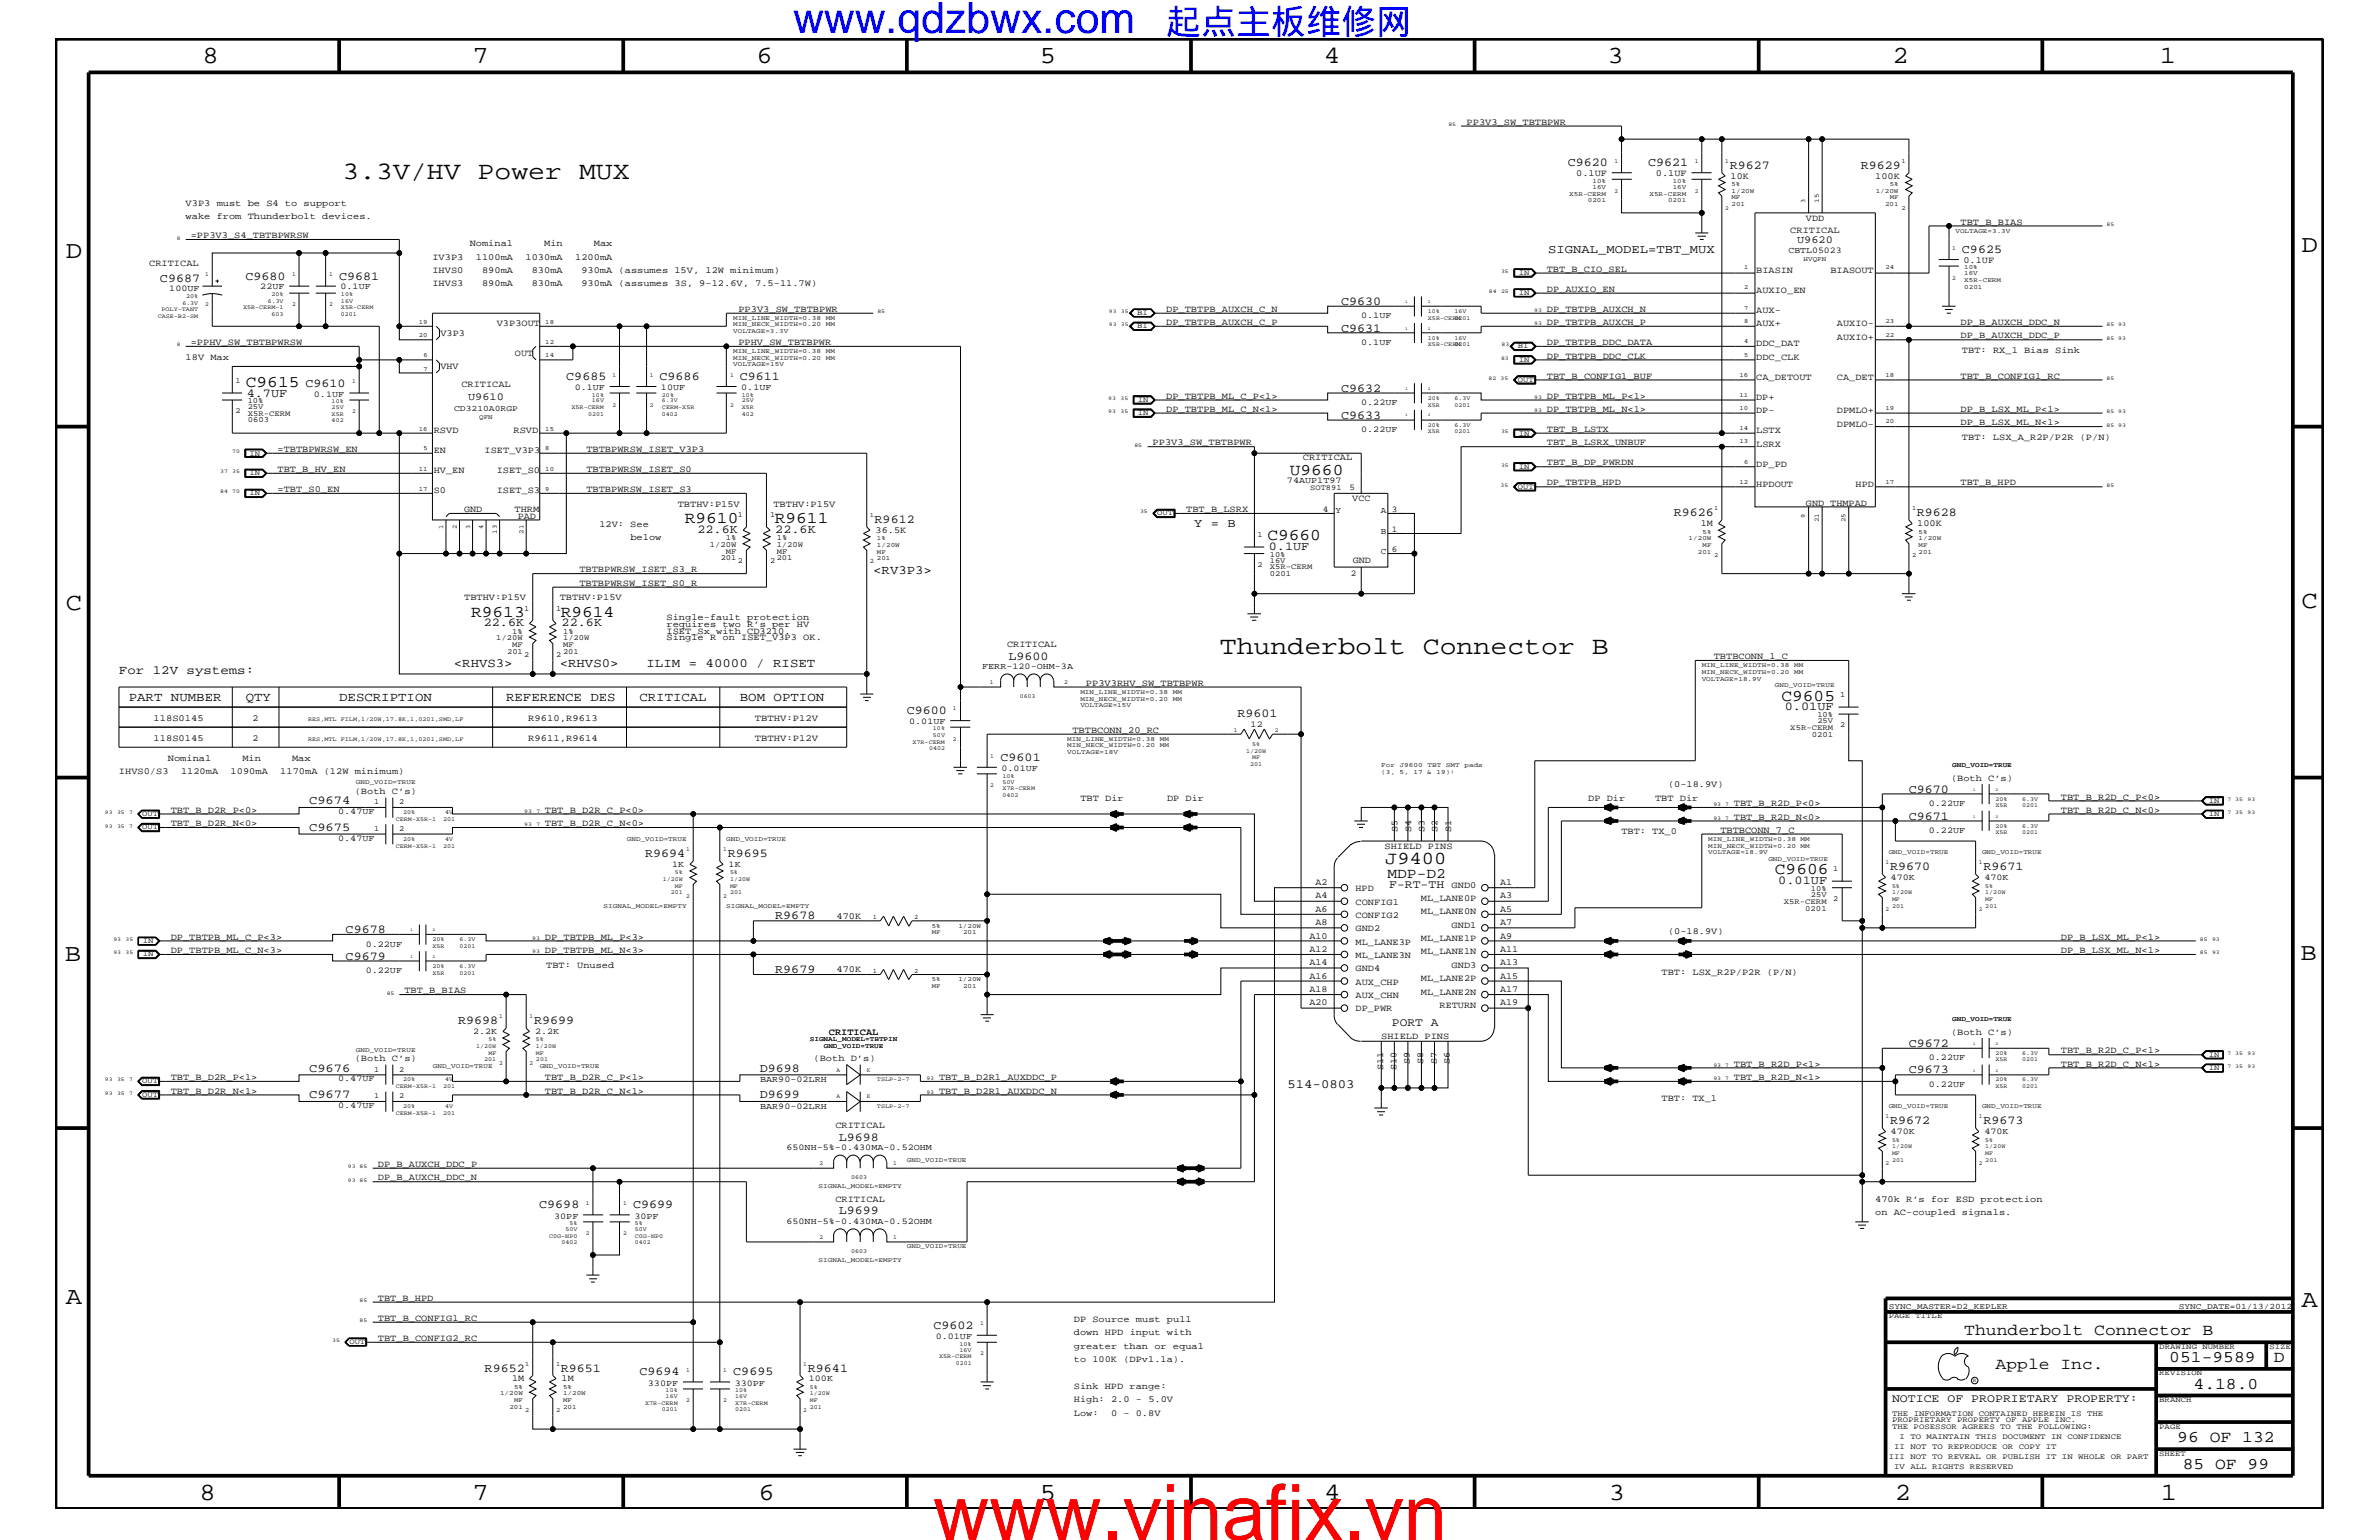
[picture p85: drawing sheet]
<svg xmlns="http://www.w3.org/2000/svg" width="432mm" height="279mm" viewBox="0 0 432 279" stroke-linecap="round" stroke-linejoin="round" font-family="sans-serif">
<defs><g id="words">
<text font-size="14.1" fill="#f00" x="169.3" y="279.4">www.vinafix.vn</text>
<text font-size="7.8" fill="#00f" x="143.9" y="6">www.qdzbwx.com</text>
<text font-size="6.3" fill="#00f" x="211.7" y="6.2">起点主板维修网</text>
<g font-size="4.6">
<text x="62.1" y="32.5">3.3V/HV Power MUX</text>
<text x="221.4" y="118.6">Thunderbolt Connector B</text>
</g>
<g font-size="4.5">
<text x="36.7" y="11.5">8</text>
<text x="85.8" y="11.5">7</text>
<text x="137.3" y="11.5">6</text>
<text x="188.7" y="11.5">5</text>
<text x="240.3" y="11.5">4</text>
<text x="291.8" y="11.5">3</text>
<text x="343.5" y="11.5">2</text>
<text x="392" y="11.5">1</text>
<text x="11.9" y="46.8">D</text>
<text x="417.7" y="45.7">D</text>
<text x="11.9" y="110.6">C</text>
<text x="417.7" y="110.3">C</text>
<text x="11.8" y="174.3">B</text>
<text x="417.6" y="174.2">B</text>
<text x="11.9" y="236.7">A</text>
<text x="417.7" y="237.1">A</text>
<text x="36.2" y="272.1">8</text>
<text x="85.8" y="272.1">7</text>
<text x="137.7" y="272.1">6</text>
<text x="188.7" y="272.1">5</text>
<text x="240.4" y="272.1">4</text>
<text x="292" y="272.1">3</text>
<text x="343.9" y="272.1">2</text>
<text x="392.2" y="272.1">1</text>
</g>
<text font-size="3.3" x="251.4" y="156.8">J9400</text>
<g font-size="3">
<text x="44.6" y="70.1">C9615</text>
<text x="234.1" y="86.1">U9660</text>
<text x="124.3" y="94.9">R9610</text>
<text x="140.6" y="94.9">R9611</text>
<text x="230" y="98">C9660</text>
<text x="85.5" y="111.9">R9613</text>
<text x="101.8" y="111.9">R9614</text>
<text x="323.3" y="127.1">C9605</text>
<text x="322.2" y="158.6">C9606</text>
<text x="356.5" y="242.3">Thunderbolt Connector B</text>
<text x="362.2" y="248.4">Apple Inc.</text>
<text x="393.7" y="247.1">051-9589</text>
<text x="398.1" y="252">4.18.0</text>
<text x="412.7" y="247.1">D</text>
<text x="395.2" y="261.6">96 OF 132</text>
<text x="396.2" y="266.6">85 OF 99</text>
</g>
<text font-size="2.6" x="251.8" y="159.4">MDP-D2</text>
<g font-size="2.3">
<text x="158.5" y="104.1">&lt;RV3P3&gt;</text>
<text x="21.6" y="122.3">For 12V systems:</text>
<text x="82.4" y="121">&lt;RHVS3&gt;</text>
<text x="101.6" y="121">&lt;RHVS0&gt;</text>
<text x="117.3" y="121">ILIM = 40000 / RISET</text>
<text x="23.4" y="127.1">PART NUMBER</text>
<text x="44.6" y="127.1">QTY</text>
<text x="61.6" y="127.1">DESCRIPTION</text>
<text x="91.9" y="127.1">REFERENCE DES</text>
<text x="116.1" y="127.1">CRITICAL</text>
<text x="134.3" y="127.1">BOM OPTION</text>
<text x="233.7" y="197.4">514-0803</text>
</g>
<g font-size="2.2">
<text x="284.6" y="30.2">C9620</text>
<text x="299.1" y="30.2">C9621</text>
<text x="313.9" y="30.6">R9627</text>
<text x="337.7" y="30.6">R9629</text>
<text x="281" y="45.9">SIGNAL_MODEL=TBT_MUX</text>
<text x="356.1" y="45.9">C9625</text>
<text x="29" y="51.1">C9687</text>
<text x="44.5" y="50.7">C9680</text>
<text x="61.6" y="50.7">C9681</text>
<text x="243.4" y="55.3">C9630</text>
<text x="243.4" y="60.2">C9631</text>
<text x="44.8" y="72">4.7UF</text>
<text x="55.5" y="70.1">C9610</text>
<text x="102.8" y="68.9">C9685</text>
<text x="119.7" y="68.9">C9686</text>
<text x="134.3" y="68.9">C9611</text>
<text x="243.4" y="71.1">C9632</text>
<text x="243.4" y="76">C9633</text>
<text x="158.8" y="94.9">R9612</text>
<text x="216.7" y="95.6">Y = B</text>
<text x="303.8" y="93.7">R9626</text>
<text x="347.9" y="93.7">R9628</text>
<text x="126.6" y="96.7">22.6K</text>
<text x="140.7" y="96.7">22.6K</text>
<text x="230.3" y="99.9">0.1UF</text>
<text x="87.8" y="113.7">22.6K</text>
<text x="101.9" y="113.7">22.6K</text>
<text x="183" y="119.7">L9600</text>
<text x="164.6" y="129.6">C9600</text>
<text x="224.6" y="130.2">R9601</text>
<text x="323.9" y="128.9">0.01UF</text>
<text x="181.6" y="138">C9601</text>
<text x="346.5" y="143.9">C9670</text>
<text x="56.1" y="145.9">C9674</text>
<text x="346.5" y="148.7">C9671</text>
<text x="56.1" y="150.7">C9675</text>
<text x="117.1" y="155.5">R9694</text>
<text x="132.1" y="155.5">R9695</text>
<text x="322.7" y="160.5">0.01UF</text>
<text x="343.1" y="157.9">R9670</text>
<text x="360" y="157.9">R9671</text>
<text x="140.7" y="166.7">R9678</text>
<text x="62.7" y="169.3">C9678</text>
<text x="62.7" y="174.2">C9679</text>
<text x="140.7" y="176.5">R9679</text>
<text x="83.1" y="185.8">R9698</text>
<text x="96.9" y="185.8">R9699</text>
<text x="346.5" y="189.9">C9672</text>
<text x="56.1" y="194.4">C9676</text>
<text x="137.9" y="194.4">D9698</text>
<text x="346.5" y="194.8">C9673</text>
<text x="56.1" y="199.2">C9677</text>
<text x="137.9" y="199.2">D9699</text>
<text x="343.1" y="204">R9672</text>
<text x="360" y="204">R9673</text>
<text x="152.2" y="207">L9698</text>
<text x="97.9" y="219.2">C9698</text>
<text x="114.9" y="219.2">C9699</text>
<text x="152.2" y="220.3">L9699</text>
<text x="169.4" y="241.1">C9602</text>
<text x="88" y="248.9">R9652</text>
<text x="101.8" y="248.9">R9651</text>
<text x="116.1" y="249.5">C9694</text>
<text x="133.1" y="249.5">C9695</text>
<text x="146.6" y="248.9">R9641</text>
</g>
<g font-size="2.1">
<text x="252.1" y="161.1">F-RT-TH</text>
<text x="252.6" y="186.1">PORT A</text>
<text x="343.4" y="254.4">NOTICE OF PROPRIETARY PROPERTY:</text>
</g>
<g font-size="1.9">
<text x="326.2" y="44.1">U9620</text>
<text x="85" y="72.6">U9610</text>
</g>
<g font-size="1.7">
<text x="266.2" y="22.6">PP3V3_SW_TBTBPWR</text>
<text x="286.1" y="31.9">0.1UF</text>
<text x="300.6" y="31.9">0.1UF</text>
<text x="314.1" y="32.5">10K</text>
<text x="340.4" y="32.5">100K</text>
<text x="33.7" y="39.8">wake from Thunderbolt devices.</text>
<text x="33.7" y="37.4">V3P3 must be S4 to support</text>
<text x="327.8" y="40.1">VDD</text>
<text x="355.9" y="40.8">TBT_B_BIAS</text>
<text x="34.6" y="43.2">=PP3V3_S4_TBTBPWRSW</text>
<text x="78.5" y="47.1">IV3P3</text>
<text x="85.2" y="44.6">Nominal</text>
<text x="86.4" y="47.1">1100mA</text>
<text x="95.4" y="47.1">1030mA</text>
<text x="98.8" y="44.6">Min</text>
<text x="104.4" y="47.1">1200mA</text>
<text x="107.8" y="44.6">Max</text>
<text x="325" y="42.3">CRITICAL</text>
<text x="356.4" y="47.7">0.1UF</text>
<text x="27.1" y="48.3">CRITICAL</text>
<text x="78.5" y="51.9">IHVS3</text>
<text x="78.5" y="49.6">IHVS0</text>
<text x="87.5" y="49.6">890mA</text>
<text x="87.5" y="51.9">890mA</text>
<text x="96.5" y="49.6">830mA</text>
<text x="96.5" y="51.9">830mA</text>
<text x="105.5" y="49.6">930mA (assumes 15V, 12W minimum)</text>
<text x="105.5" y="51.9">930mA (assumes 3S, 9-12.6V, 7.5-11.7W)</text>
<text x="280.8" y="49.3">TBT_B_CIO_SEL</text>
<text x="280.8" y="52.9">DP_AUXIO_EN</text>
<text x="318.8" y="53.2">AUXIO_EN</text>
<text x="318.8" y="49.6">BIASIN</text>
<text x="332.2" y="49.6">BIASOUT</text>
<text x="90.2" y="59.1">V3P3OUT</text>
<text x="134" y="56.6">PP3V3_SW_TBTBPWR</text>
<text x="211.7" y="56.6">DP_TBTPB_AUXCH_C_N</text>
<text x="211.7" y="59">DP_TBTPB_AUXCH_C_P</text>
<text x="280.8" y="56.6">DP_TBTPB_AUXCH_N</text>
<text x="280.8" y="59">DP_TBTPB_AUXCH_P</text>
<text x="318.8" y="59.2">AUX+</text>
<text x="318.8" y="56.8">AUX-</text>
<text x="333.4" y="59.2">AUXIO-</text>
<text x="355.9" y="59">DP_B_AUXCH_DDC_N</text>
<text x="33.7" y="65.3">18V Max</text>
<text x="34.6" y="62.6">=PPHV_SW_TBTBPWRSW</text>
<text x="79.9" y="60.9">V3P3</text>
<text x="93.5" y="64.5">OUT</text>
<text x="134" y="62.6">PPHV_SW_TBTBPWR</text>
<text x="280.8" y="62.6">DP_TBTPB_DDC_DATA</text>
<text x="280.8" y="65.1">DP_TBTPB_DDC_CLK</text>
<text x="318.8" y="62.9">DDC_DAT</text>
<text x="318.8" y="65.3">DDC_CLK</text>
<text x="333.4" y="61.7">AUXIO+</text>
<text x="355.9" y="61.4">DP_B_AUXCH_DDC_P</text>
<text x="356.1" y="64">TBT: RX_1 Bias Sink</text>
<text x="79.9" y="67">VHV</text>
<text x="83.7" y="70.1">CRITICAL</text>
<text x="280.8" y="68.7">TBT_B_CONFIG1_BUF</text>
<text x="318.8" y="68.9">CA_DETOUT</text>
<text x="333.4" y="68.9">CA_DET</text>
<text x="355.9" y="68.7">TBT_B_CONFIG1_RC</text>
<text x="211.7" y="72.3">DP_TBTPB_ML_C_P&lt;1&gt;</text>
<text x="211.7" y="74.7">DP_TBTPB_ML_C_N&lt;1&gt;</text>
<text x="280.8" y="74.7">DP_TBTPB_ML_N&lt;1&gt;</text>
<text x="280.8" y="72.3">DP_TBTPB_ML_P&lt;1&gt;</text>
<text x="318.8" y="75">DP-</text>
<text x="318.8" y="72.6">DP+</text>
<text x="333.4" y="75">DPMLO+</text>
<text x="333.4" y="77.4">DPMLO-</text>
<text x="355.9" y="74.7">DP_B_LSX_ML_P&lt;1&gt;</text>
<text x="355.9" y="77.2">DP_B_LSX_ML_N&lt;1&gt;</text>
<text x="50.4" y="82">=TBTBPWRSW_EN</text>
<text x="78.7" y="82.2">EN</text>
<text x="78.7" y="78.6">RSVD</text>
<text x="88" y="82.2">ISET_V3P3</text>
<text x="93.2" y="78.6">RSVD</text>
<text x="106.4" y="82">TBTBPWRSW_ISET_V3P3</text>
<text x="209.2" y="80.8">PP3V3_SW_TBTBPWR</text>
<text x="236.5" y="83.5">CRITICAL</text>
<text x="280.8" y="80.8">TBT_B_LSRX_UNBUF</text>
<text x="280.8" y="78.3">TBT_B_LSTX</text>
<text x="318.8" y="78.6">LSTX</text>
<text x="318.8" y="81.1">LSRX</text>
<text x="356.1" y="79.9">TBT: LSX_A_R2P/P2R (P/N)</text>
<text x="50.4" y="85.6">TBT_B_HV_EN</text>
<text x="50.4" y="89.3">=TBT_S0_EN</text>
<text x="78.7" y="89.5">S0</text>
<text x="78.7" y="85.9">HV_EN</text>
<text x="90.2" y="89.4">ISET_S3</text>
<text x="90.2" y="85.8">ISET_S0</text>
<text x="106.4" y="85.6">TBTBPWRSW_ISET_S0</text>
<text x="106.4" y="89.3">TBTBPWRSW_ISET_S3</text>
<text x="280.8" y="88.1">DP_TBTPB_HPD</text>
<text x="280.8" y="84.4">TBT_B_DP_PWRDN</text>
<text x="318.8" y="84.7">DP_PD</text>
<text x="318.8" y="88.3">HPDOUT</text>
<text x="336.8" y="88.3">HPD</text>
<text x="355.9" y="88.1">TBT_B_HPD</text>
<text x="84.2" y="92.9">GND</text>
<text x="93.4" y="92.9">THRM</text>
<text x="94" y="94.2">PAD</text>
<text x="108.8" y="95.6">12V: See</text>
<text x="123" y="92">TBTHV:P15V</text>
<text x="140.4" y="92">TBTHV:P15V</text>
<text x="215.3" y="92.9">TBT_B_LSRX</text>
<text x="245.4" y="91">VCC</text>
<text x="308.7" y="95.4">1M</text>
<text x="327.8" y="91.7">GND THMPAD</text>
<text x="348" y="95.4">100K</text>
<text x="114.4" y="98">below</text>
<text x="158.9" y="96.7">36.5K</text>
<text x="105.2" y="106.3">TBTBPWRSW_ISET_S0_R</text>
<text x="105.2" y="103.8">TBTBPWRSW_ISET_S3_R</text>
<text x="245.5" y="102.2">GND</text>
<text x="84.2" y="108.9">TBTHV:P15V</text>
<text x="101.6" y="108.9">TBTHV:P15V</text>
<text x="121" y="112.6">Single-fault protection</text>
<text x="121" y="113.7">requires two R’s per HV</text>
<text x="121" y="115">ISET_Sx with CD3210.</text>
<text x="121" y="116.2">Single R on ISET_V3P3 OK.</text>
<text x="182.8" y="117.4">CRITICAL</text>
<text x="311.1" y="119.6">TBTBCONN_1_C</text>
<text x="197.1" y="124.4">PP3V3RHV_SW_TBTBPWR</text>
<text x="27.9" y="130.8">118S0145</text>
<text x="45.8" y="130.8">2</text>
<text x="95.9" y="130.8">R9610,R9613</text>
<text x="137" y="130.8">TBTHV:P12V</text>
<text x="27.9" y="134.4">118S0145</text>
<text x="45.8" y="134.4">2</text>
<text x="95.9" y="134.4">R9611,R9614</text>
<text x="137" y="134.4">TBTHV:P12V</text>
<text x="194.6" y="133">TBTBCONN_20_RC</text>
<text x="21.6" y="140.4">IHVS0/S3</text>
<text x="30.5" y="138">Nominal</text>
<text x="32.9" y="140.4">1120mA</text>
<text x="41.9" y="140.4">1090mA</text>
<text x="44" y="138">Min</text>
<text x="50.9" y="140.4">1170mA (12W minimum)</text>
<text x="53" y="138">Max</text>
<text x="302.8" y="142.9">(0-18.9V)</text>
<text x="354.1" y="141.7">(Both C’s)</text>
<text x="31" y="149.9">TBT_B_D2R_N&lt;0&gt;</text>
<text x="31" y="147.5">TBT_B_D2R_P&lt;0&gt;</text>
<text x="64.4" y="144">(Both C’s)</text>
<text x="98.9" y="147.5">TBT_B_D2R_C_P&lt;0&gt;</text>
<text x="98.9" y="149.9">TBT_B_D2R_C_N&lt;0&gt;</text>
<text x="196.1" y="145.3">TBT Dir</text>
<text x="211.8" y="145.3">DP Dir</text>
<text x="288.3" y="145.3">DP Dir</text>
<text x="300.4" y="145.3">TBT Dir</text>
<text x="314.7" y="148.7">TBT_B_R2D_N&lt;0&gt;</text>
<text x="314.7" y="146.2">TBT_B_R2D_P&lt;0&gt;</text>
<text x="374.1" y="147.5">TBT_B_R2D_C_N&lt;0&gt;</text>
<text x="374.1" y="145.1">TBT_B_R2D_C_P&lt;0&gt;</text>
<text x="251.3" y="154">SHIELD PINS</text>
<text x="253.7" y="150.9" transform="rotate(-90 253.7 150.9)">S5</text>
<text x="256.1" y="150.9" transform="rotate(-90 256.1 150.9)">S4</text>
<text x="258.6" y="150.9" transform="rotate(-90 258.6 150.9)">S3</text>
<text x="260.9" y="150.9" transform="rotate(-90 260.9 150.9)">S2</text>
<text x="263.4" y="150.9" transform="rotate(-90 263.4 150.9)">S1</text>
<text x="294.3" y="151.3">TBT: TX_0</text>
<text x="312.3" y="151.1">TBTBCONN_7_C</text>
<text x="238.8" y="160.6">A2</text>
<text x="246" y="161.7">HPD</text>
<text x="263.5" y="161.1">GND0</text>
<text x="272.3" y="160.6">A1</text>
<text x="151.8" y="166.7">470K</text>
<text x="238.8" y="167.8">A8</text>
<text x="238.8" y="163">A4</text>
<text x="238.8" y="165.4">A6</text>
<text x="246" y="164.1">CONFIG1</text>
<text x="246" y="166.5">CONFIG2</text>
<text x="257.9" y="165.9">ML_LANE0N</text>
<text x="257.9" y="163.5">ML_LANE0P</text>
<text x="272.3" y="167.8">A7</text>
<text x="272.3" y="165.4">A5</text>
<text x="272.3" y="163">A3</text>
<text x="31" y="172.9">DP_TBTPB_ML_C_N&lt;3&gt;</text>
<text x="31" y="170.5">DP_TBTPB_ML_C_P&lt;3&gt;</text>
<text x="98.9" y="170.5">DP_TBTPB_ML_P&lt;3&gt;</text>
<text x="98.9" y="172.9">DP_TBTPB_ML_N&lt;3&gt;</text>
<text x="237.7" y="172.7">A12</text>
<text x="237.7" y="170.3">A10</text>
<text x="246" y="171.4">ML_LANE3P</text>
<text x="246" y="173.8">ML_LANE3N</text>
<text x="246" y="168.9">GND2</text>
<text x="257.9" y="173.2">ML_LANE1N</text>
<text x="257.9" y="170.7">ML_LANE1P</text>
<text x="263.5" y="168.3">GND1</text>
<text x="272.3" y="172.7">A11</text>
<text x="272.3" y="170.3">A9</text>
<text x="302.8" y="169.5">(0-18.9V)</text>
<text x="374.1" y="172.9">DP_B_LSX_ML_N&lt;1&gt;</text>
<text x="374.1" y="170.5">DP_B_LSX_ML_P&lt;1&gt;</text>
<text x="99.1" y="175.6">TBT: Unused</text>
<text x="151.8" y="176.3">470K</text>
<text x="237.7" y="175.1">A14</text>
<text x="237.7" y="179.9">A18</text>
<text x="237.7" y="177.6">A16</text>
<text x="246" y="178.7">AUX_CHP</text>
<text x="246" y="176.2">GND4</text>
<text x="257.9" y="178">ML_LANE2P</text>
<text x="263.5" y="175.6">GND3</text>
<text x="272.3" y="175.1">A13</text>
<text x="272.3" y="179.9">A17</text>
<text x="272.3" y="177.6">A15</text>
<text x="301.6" y="176.8">TBT: LSX_R2P/P2R (P/N)</text>
<text x="73.4" y="180.2">TBT_B_BIAS</text>
<text x="237.7" y="182.4">A20</text>
<text x="246" y="183.5">DP_PWR</text>
<text x="246" y="181">AUX_CHN</text>
<text x="257.9" y="180.5">ML_LANE2N</text>
<text x="261.3" y="182.9">RETURN</text>
<text x="272.3" y="182.4">A19</text>
<text x="150.5" y="187.7">CRITICAL</text>
<text x="250.7" y="188.6">SHIELD PINS</text>
<text x="354.1" y="187.7">(Both C’s)</text>
<text x="374.1" y="191.1">TBT_B_R2D_C_P&lt;1&gt;</text>
<text x="31" y="195.9">TBT_B_D2R_P&lt;1&gt;</text>
<text x="64.4" y="192.6">(Both C’s)</text>
<text x="98.9" y="195.9">TBT_B_D2R_C_P&lt;1&gt;</text>
<text x="147.7" y="192.6">(Both D’s)</text>
<text x="170.4" y="195.9">TBT_B_D2R1_AUXDDC_P</text>
<text x="251" y="194.2" transform="rotate(-90 251 194.2)">S11</text>
<text x="253.5" y="194.2" transform="rotate(-90 253.5 194.2)">S10</text>
<text x="255.9" y="193.1" transform="rotate(-90 255.9 193.1)">S9</text>
<text x="258.3" y="193.1" transform="rotate(-90 258.3 193.1)">S8</text>
<text x="260.8" y="193.1" transform="rotate(-90 260.8 193.1)">S7</text>
<text x="263.1" y="193.1" transform="rotate(-90 263.1 193.1)">S6</text>
<text x="314.7" y="193.6">TBT_B_R2D_P&lt;1&gt;</text>
<text x="314.7" y="195.9">TBT_B_R2D_N&lt;1&gt;</text>
<text x="374.1" y="193.6">TBT_B_R2D_C_N&lt;1&gt;</text>
<text x="31" y="198.4">TBT_B_D2R_N&lt;1&gt;</text>
<text x="98.9" y="198.4">TBT_B_D2R_C_N&lt;1&gt;</text>
<text x="170.4" y="198.4">TBT_B_D2R1_AUXDDC_N</text>
<text x="301.6" y="199.8">TBT: TX_1</text>
<text x="151.6" y="204.7">CRITICAL</text>
<text x="68.6" y="214.2">DP_B_AUXCH_DDC_N</text>
<text x="68.6" y="211.7">DP_B_AUXCH_DDC_P</text>
<text x="151.6" y="218">CRITICAL</text>
<text x="340.4" y="220.4">on AC-coupled signals.</text>
<text x="340.4" y="218">470k R’s for ESD protection</text>
<text x="68.6" y="236">TBT_B_HPD</text>
<text x="68.6" y="239.6">TBT_B_CONFIG1_RC</text>
<text x="194.9" y="239.9">DP Source must pull</text>
<text x="68.6" y="243.3">TBT_B_CONFIG2_RC</text>
<text x="194.9" y="244.7">greater than or equal</text>
<text x="194.9" y="242.3">down HPD input with</text>
<text x="93" y="250.6">1M</text>
<text x="101.9" y="250.6">1M</text>
<text x="194.9" y="247.1">to 100K (DPv1.1a).</text>
<text x="194.9" y="252">Sink HPD range:</text>
<text x="194.9" y="256.8">Low:</text>
<text x="194.9" y="254.4">High: 2.0 - 5.0V</text>
<text x="201.7" y="256.8">0 - 0.8V</text>
</g>
<g font-size="1.6">
<text x="324.6" y="45.9">CBTL05023</text>
<text x="30.7" y="52.8">100UF</text>
<text x="47.2" y="52.5">22UF</text>
<text x="61.8" y="52.5">0.1UF</text>
<text x="247.1" y="57.8">0.1UF</text>
<text x="247.1" y="62.6">0.1UF</text>
<text x="57" y="72">0.1UF</text>
<text x="104.3" y="70.7">0.1UF</text>
<text x="120" y="70.7">10UF</text>
<text x="134.5" y="70.7">0.1UF</text>
<text x="247.1" y="73.5">0.22UF</text>
<text x="247.1" y="78.3">0.22UF</text>
<text x="233.6" y="87.6">74AUP1T97</text>
<text x="244.9" y="88.8">5</text>
<text x="240.1" y="92.8">4</text>
<text x="242.4" y="93.2">Y</text>
<text x="250.6" y="93.2">A</text>
<text x="252.6" y="92.8">3</text>
<text x="250.6" y="96.8">B</text>
<text x="250.6" y="100.4">C</text>
<text x="252.6" y="96.5">1</text>
<text x="252.6" y="100.1">6</text>
<text x="245.2" y="104.6">2</text>
<text x="178.3" y="121.4">FERR-120-OHM-3A</text>
<text x="165" y="131.3">0.01UF</text>
<text x="227" y="131.9">12</text>
<text x="181.8" y="139.8">0.01UF</text>
<text x="61.4" y="147.7">0.47UF</text>
<text x="350.1" y="146.2">0.22UF</text>
<text x="61.4" y="152.6">0.47UF</text>
<text x="350.1" y="151.1">0.22UF</text>
<text x="122" y="157.3">1K</text>
<text x="132.2" y="157.3">1K</text>
<text x="343.2" y="159.7">470K</text>
<text x="360.2" y="159.7">470K</text>
<text x="66.4" y="171.7">0.22UF</text>
<text x="66.4" y="176.6">0.22UF</text>
<text x="85.9" y="187.6">2.2K</text>
<text x="97.1" y="187.6">2.2K</text>
<text x="61.4" y="196.2">0.47UF</text>
<text x="138" y="196.4">BAR90-02LRH</text>
<text x="350.1" y="192.3">0.22UF</text>
<text x="350.1" y="197.2">0.22UF</text>
<text x="61.4" y="201">0.47UF</text>
<text x="138" y="201.2">BAR90-02LRH</text>
<text x="142.7" y="208.7">650NH-5%-0.430MA-0.52OHM</text>
<text x="343.2" y="205.8">470K</text>
<text x="360.2" y="205.8">470K</text>
<text x="100.6" y="221.1">30PF</text>
<text x="115.1" y="221.1">30PF</text>
<text x="142.7" y="222">650NH-5%-0.430MA-0.52OHM</text>
<text x="169.8" y="242.9">0.01UF</text>
<text x="117.6" y="251.4">330PF</text>
<text x="133.4" y="251.4">330PF</text>
<text x="146.8" y="250.6">100K</text>
</g>
<g font-size="1.5">
<text x="82.4" y="74.5">CD3210A0RGP</text>
<text x="342.8" y="237.4">SYNC_MASTER=D2_KEPLER</text>
<text x="395.5" y="237.4">SYNC_DATE=01/13/2012</text>
</g>
<g font-size="1.4">
<text x="275.7" y="53.5">IN</text>
<text x="275.7" y="49.9">IN</text>
<text x="206.4" y="57.2">BI</text>
<text x="206.4" y="59.5">BI</text>
<text x="275.5" y="63.2">BI</text>
<text x="275.7" y="65.6">IN</text>
<text x="42.8" y="69.5">1</text>
<text x="275.5" y="69.3">OUT</text>
<text x="42.8" y="75">2</text>
<text x="45" y="75.5">X5R-CERM</text>
<text x="45" y="74.3">25V</text>
<text x="45" y="76.7">0603</text>
<text x="45" y="73.2">10%</text>
<text x="206.5" y="72.9">IN</text>
<text x="206.5" y="75.4">IN</text>
<text x="45.3" y="82.7">IN</text>
<text x="275.7" y="79">IN</text>
<text x="45.3" y="86.2">IN</text>
<text x="45.3" y="89.9">IN</text>
<text x="237.8" y="88.9">SOT891</text>
<text x="275.5" y="88.7">OUT</text>
<text x="275.7" y="85">IN</text>
<text x="133.9" y="93.8">1</text>
<text x="139.8" y="93.8">1</text>
<text x="210.1" y="93.5">OUT</text>
<text x="128.9" y="99.3">1/20W</text>
<text x="130.8" y="101.6">201</text>
<text x="131.7" y="98">1%</text>
<text x="131.7" y="100.4">MF</text>
<text x="141" y="98">1%</text>
<text x="141" y="99.3">1/20W</text>
<text x="141" y="100.4">MF</text>
<text x="141" y="101.6">201</text>
<text x="228.3" y="97.4">1</text>
<text x="230.5" y="101">10%</text>
<text x="133.9" y="102.2">2</text>
<text x="139.8" y="102.2">2</text>
<text x="228.3" y="102.9">2</text>
<text x="230.5" y="104.6">0201</text>
<text x="230.5" y="103.3">X5R-CERM</text>
<text x="230.5" y="102.1">16V</text>
<text x="95.2" y="110.8">1</text>
<text x="100.9" y="110.8">1</text>
<text x="90.1" y="116.2">1/20W</text>
<text x="92" y="118.6">201</text>
<text x="93" y="115">1%</text>
<text x="93" y="117.4">MF</text>
<text x="95.2" y="119.2">2</text>
<text x="100.9" y="119.2">2</text>
<text x="102.2" y="117.4">MF</text>
<text x="102.2" y="116.2">1/20W</text>
<text x="102.2" y="115">1%</text>
<text x="102.2" y="118.6">201</text>
<text x="329.9" y="131.3">25V</text>
<text x="329.9" y="130.2">10%</text>
<text x="334" y="126.5">1</text>
<text x="334" y="131.9">2</text>
<text x="325" y="132.4">X5R-CERM</text>
<text x="328.8" y="133.6">0201</text>
<text x="25.8" y="148.1">OUT</text>
<text x="67.9" y="145.9">1</text>
<text x="72.5" y="145.9">2</text>
<text x="400.9" y="145.7">IN</text>
<text x="400.9" y="148.1">IN</text>
<text x="25.8" y="150.5">OUT</text>
<text x="67.9" y="150.7">1</text>
<text x="72.5" y="150.7">2</text>
<text x="328.7" y="161.7">10%</text>
<text x="332.7" y="158">1</text>
<text x="323.8" y="163.9">X5R-CERM</text>
<text x="327.7" y="165.2">0201</text>
<text x="328.7" y="162.8">25V</text>
<text x="332.7" y="163.5">2</text>
<text x="25.9" y="171.1">IN</text>
<text x="25.9" y="173.5">IN</text>
<text x="400.9" y="191.7">IN</text>
<text x="25.8" y="196.5">OUT</text>
<text x="67.9" y="194.4">1</text>
<text x="72.5" y="194.4">2</text>
<text x="400.9" y="194.2">IN</text>
<text x="25.8" y="199">OUT</text>
<text x="67.9" y="199.2">1</text>
<text x="72.5" y="199.2">2</text>
<text x="342.8" y="239.2">PAGE TITLE</text>
<text x="63.4" y="243.9">OUT</text>
<text x="391.9" y="244.7">DRAWING NUMBER</text>
<text x="411.9" y="244.7">SIZE</text>
<text x="391.9" y="249.5">REVISION</text>
<text x="343.4" y="256.8">THE INFORMATION CONTAINED HEREIN IS THE</text>
<text x="391.9" y="254.4">BRANCH</text>
<text x="343.4" y="258">PROPRIETARY PROPERTY OF APPLE INC.</text>
<text x="343.4" y="259.3">THE POSESSOR AGREES TO THE FOLLOWING:</text>
<text x="343.8" y="262.9">II NOT TO REPRODUCE OR COPY IT</text>
<text x="344.8" y="261.1">I TO MAINTAIN THIS DOCUMENT IN CONFIDENCE</text>
<text x="391.9" y="259.3">PAGE</text>
<text x="342.8" y="264.7">III NOT TO REVEAL OR PUBLISH IT IN WHOLE OR PART</text>
<text x="343.8" y="266.6">IV ALL RIGHTS RESERVED</text>
<text x="391.9" y="264.1">SHEET</text>
</g>
<g font-size="1.2">
<text x="345.1" y="29.5">1</text>
<text x="284.8" y="35.5">X5R-CERM</text>
<text x="289.1" y="34.2">16V</text>
<text x="289.1" y="33.1">10%</text>
<text x="299.4" y="35.5">X5R-CERM</text>
<text x="303.6" y="34.2">16V</text>
<text x="303.6" y="33.1">10%</text>
<text x="314.3" y="35">1/20W</text>
<text x="314.3" y="33.7">5%</text>
<text x="340.4" y="35">1/20W</text>
<text x="343" y="33.7">5%</text>
<text x="288.2" y="36.7">0201</text>
<text x="302.8" y="36.7">0201</text>
<text x="314.3" y="36.2">MF</text>
<text x="314.3" y="37.4">201</text>
<text x="327.7" y="36.8" transform="rotate(-90 327.7 36.8)">3</text>
<text x="330.1" y="36.8" transform="rotate(-90 330.1 36.8)">15</text>
<text x="342.1" y="37.4">201</text>
<text x="343" y="36.2">MF</text>
<text x="345.1" y="38">2</text>
<text x="327.4" y="47.4">HVQFN</text>
<text x="354.9" y="42.3">VOLTAGE=3.3V</text>
<text x="316.6" y="52.5">2</text>
<text x="316.6" y="48.9">1</text>
<text x="342.2" y="48.9">24</text>
<text x="356.5" y="52.4">0201</text>
<text x="356.5" y="51.3">X5R-CERM</text>
<text x="356.5" y="50">16V</text>
<text x="356.5" y="48.9">10%</text>
<text x="76" y="58.7">19</text>
<text x="99" y="58.7">18</text>
<text x="133.1" y="58">MIN_LINE_WIDTH=0.38</text>
<text x="133.1" y="59.2">MIN_NECK_WIDTH=0.20</text>
<text x="149.9" y="58">MM</text>
<text x="149.9" y="59.2">MM</text>
<text x="316.6" y="56.2">7</text>
<text x="316.6" y="58.6">8</text>
<text x="342.2" y="58.6">23</text>
<text x="76" y="61.2">20</text>
<text x="76.9" y="64.8">6</text>
<text x="99" y="62.3">12</text>
<text x="99" y="64.8">14</text>
<text x="133.1" y="60.4">VOLTAGE=3.3V</text>
<text x="133.1" y="64">MIN_LINE_WIDTH=0.38</text>
<text x="133.1" y="65.3">MIN_NECK_WIDTH=0.20</text>
<text x="149.9" y="64">MM</text>
<text x="149.9" y="65.3">MM</text>
<text x="316.6" y="64.7">5</text>
<text x="316.6" y="62.3">4</text>
<text x="342.2" y="61.1">22</text>
<text x="76.9" y="67.3">7</text>
<text x="133.1" y="66.5">VOLTAGE=15V</text>
<text x="315.7" y="72">11</text>
<text x="315.7" y="68.4">16</text>
<text x="342.2" y="68.4">18</text>
<text x="87" y="76">QFN</text>
<text x="315.7" y="74.4">10</text>
<text x="342.2" y="76.8">20</text>
<text x="342.2" y="74.4">19</text>
<text x="76" y="78.2">16</text>
<text x="76.9" y="81.7">5</text>
<text x="99" y="81.7">8</text>
<text x="99" y="78.2">15</text>
<text x="315.7" y="80.5">13</text>
<text x="315.7" y="78">14</text>
<text x="76" y="89">17</text>
<text x="76" y="85.4">11</text>
<text x="99" y="89">9</text>
<text x="99" y="85.4">10</text>
<text x="315.7" y="87.7">12</text>
<text x="316.6" y="84.1">6</text>
<text x="342.2" y="87.7">17</text>
<text x="80.4" y="96" transform="rotate(-90 80.4 96)">1</text>
<text x="82.9" y="96" transform="rotate(-90 82.9 96)">2</text>
<text x="85.3" y="96" transform="rotate(-90 85.3 96)">3</text>
<text x="87.7" y="96" transform="rotate(-90 87.7 96)">4</text>
<text x="157.9" y="93.8">1</text>
<text x="311.1" y="92.6">1</text>
<text x="327.7" y="93.9" transform="rotate(-90 327.7 93.9)">9</text>
<text x="330.1" y="94.8" transform="rotate(-90 330.1 94.8)">21</text>
<text x="334.9" y="94.8" transform="rotate(-90 334.9 94.8)">25</text>
<text x="347" y="92.6">1</text>
<text x="90.2" y="96.8" transform="rotate(-90 90.2 96.8)">13</text>
<text x="95" y="96.8" transform="rotate(-90 95 96.8)">21</text>
<text x="159.2" y="99.3">1/20W</text>
<text x="159.2" y="100.4">MF</text>
<text x="159.2" y="98">1%</text>
<text x="159.2" y="101.6">201</text>
<text x="306.5" y="98">1/20W</text>
<text x="308.2" y="100.4">201</text>
<text x="309" y="99.3">MF</text>
<text x="309" y="96.8">5%</text>
<text x="311.1" y="101">2</text>
<text x="347" y="101">2</text>
<text x="348.2" y="98">1/20W</text>
<text x="348.2" y="99.3">MF</text>
<text x="348.2" y="100.4">201</text>
<text x="348.2" y="96.8">5%</text>
<text x="157.9" y="102.2">2</text>
<text x="196.1" y="125.9">MIN_LINE_WIDTH=0.38</text>
<text x="212.9" y="125.9">MM</text>
<text x="308.9" y="121">MIN_LINE_WIDTH=0.38</text>
<text x="308.9" y="122.3">MIN_NECK_WIDTH=0.20</text>
<text x="308.9" y="123.5">VOLTAGE=18.9V</text>
<text x="322.2" y="124.7">GND_VOID=TRUE</text>
<text x="325.6" y="121">MM</text>
<text x="325.6" y="122.3">MM</text>
<text x="196.1" y="128.3">VOLTAGE=15V</text>
<text x="196.1" y="127.1">MIN_NECK_WIDTH=0.20</text>
<text x="212.9" y="127.1">MM</text>
<text x="193.7" y="134.4">MIN_LINE_WIDTH=0.38</text>
<text x="193.7" y="136.8">VOLTAGE=18V</text>
<text x="193.7" y="135.6">MIN_NECK_WIDTH=0.20</text>
<text x="210.5" y="134.4">MM</text>
<text x="210.5" y="135.6">MM</text>
<text x="64.6" y="142.3">GND_VOID=TRUE</text>
<text x="250.7" y="139.2">For</text>
<text x="250.7" y="140.4">(3,</text>
<text x="254" y="140.4">5,</text>
<text x="254.1" y="139.2">J9600</text>
<text x="256.6" y="140.4">17</text>
<text x="259.1" y="140.4">&amp;</text>
<text x="259.1" y="139.2">TBT</text>
<text x="260.7" y="140.4">19):</text>
<text x="262.4" y="139.2">SMT</text>
<text x="265.8" y="139.2">pads</text>
<text x="354.3" y="139.2">GND_VOID=TRUE</text>
<text x="113.8" y="152.6">GND_VOID=TRUE</text>
<text x="131.8" y="152.6">GND_VOID=TRUE</text>
<text x="310" y="153.8">MIN_NECK_WIDTH=0.20</text>
<text x="310" y="155">VOLTAGE=18.9V</text>
<text x="310" y="152.6">MIN_LINE_WIDTH=0.38</text>
<text x="326.8" y="153.8">MM</text>
<text x="326.8" y="152.6">MM</text>
<text x="342.8" y="155">GND_VOID=TRUE</text>
<text x="359.7" y="155">GND_VOID=TRUE</text>
<text x="321" y="156.2">GND_VOID=TRUE</text>
<text x="109.6" y="164.7">SIGNAL_MODEL=EMPTY</text>
<text x="131.8" y="164.7">SIGNAL_MODEL=EMPTY</text>
<text x="158.4" y="166.7">1</text>
<text x="165.9" y="166.7">2</text>
<text x="169.1" y="169.5">MF</text>
<text x="169.1" y="168.3">5%</text>
<text x="173.9" y="168.3">1/20W</text>
<text x="174.8" y="169.5">201</text>
<text x="158.4" y="176.5">1</text>
<text x="165.9" y="176.5">2</text>
<text x="169.1" y="179.3">MF</text>
<text x="169.1" y="178">5%</text>
<text x="173.9" y="178">1/20W</text>
<text x="174.8" y="179.3">201</text>
<text x="354.3" y="185.3">GND_VOID=TRUE</text>
<text x="64.6" y="190.8">GND_VOID=TRUE</text>
<text x="147" y="188.9">SIGNAL_MODEL=TBTPIN</text>
<text x="149.5" y="190.2">GND_VOID=TRUE</text>
<text x="78.6" y="193.7">GND_VOID=TRUE</text>
<text x="98" y="193.7">GND_VOID=TRUE</text>
<text x="342.8" y="201">GND_VOID=TRUE</text>
<text x="359.7" y="201">GND_VOID=TRUE</text>
<text x="148.6" y="215.6">SIGNAL_MODEL=EMPTY</text>
<text x="164.6" y="210.8">GND_VOID=TRUE</text>
<text x="164.6" y="226.5">GND_VOID=TRUE</text>
<text x="148.6" y="229">SIGNAL_MODEL=EMPTY</text>
<text x="93.3" y="252">5%</text>
<text x="95.3" y="247.8">1</text>
<text x="100.9" y="247.8">1</text>
<text x="102.2" y="252">5%</text>
<text x="90.8" y="253.2">1/20W</text>
<text x="92.5" y="255.6">201</text>
<text x="93.3" y="254.4">MF</text>
<text x="95.3" y="256.2">2</text>
<text x="100.9" y="256.2">2</text>
<text x="102.2" y="254.4">MF</text>
<text x="102.2" y="253.2">1/20W</text>
<text x="102.2" y="255.6">201</text>
</g>
<g font-size="1.1">
<text x="293" y="29.5">1</text>
<text x="307.6" y="29.5">1</text>
<text x="313.1" y="29.5">1</text>
<text x="293" y="35">2</text>
<text x="307.6" y="35">2</text>
<text x="313.1" y="38">2</text>
<text x="354.3" y="45.3">1</text>
<text x="37.3" y="50.2">1</text>
<text x="49.3" y="53.8">20%</text>
<text x="53" y="50.2">1</text>
<text x="59.8" y="50.2">1</text>
<text x="61.9" y="53.8">10%</text>
<text x="354.3" y="50.7">2</text>
<text x="28.6" y="57.7">CASE-B2-SM</text>
<text x="29.3" y="56.4">POLY-TANT</text>
<text x="33.1" y="55.3">6.3V</text>
<text x="33.8" y="54.1">20%</text>
<text x="37.3" y="55.6">2</text>
<text x="44.1" y="56.1">X5R-CERM-1</text>
<text x="48.6" y="54.9">6.3V</text>
<text x="49.3" y="57.3">603</text>
<text x="53" y="55.6">2</text>
<text x="59.8" y="55.6">2</text>
<text x="61.9" y="57.3">0201</text>
<text x="61.9" y="56.1">X5R-CERM</text>
<text x="61.9" y="54.9">16V</text>
<text x="259.2" y="56.8">10%</text>
<text x="259.2" y="58">X5R-CERM</text>
<text x="264" y="58">0201</text>
<text x="264" y="56.8">16V</text>
<text x="259.2" y="61.7">10%</text>
<text x="259.2" y="62.9">X5R-CERM</text>
<text x="264" y="62.9">0201</text>
<text x="264" y="61.7">16V</text>
<text x="63.9" y="69.5">1</text>
<text x="107.4" y="72">10%</text>
<text x="111.2" y="68.4">1</text>
<text x="117.9" y="68.4">1</text>
<text x="120.1" y="72">20%</text>
<text x="132.5" y="68.4">1</text>
<text x="134.6" y="72">10%</text>
<text x="60.2" y="74.3">25V</text>
<text x="60.2" y="75.5">X5R</text>
<text x="60.2" y="73.2">10%</text>
<text x="60.2" y="76.7">402</text>
<text x="63.9" y="75">2</text>
<text x="103.7" y="74.3">X5R-CERM</text>
<text x="106.8" y="75.5">0201</text>
<text x="107.4" y="73">16V</text>
<text x="111.2" y="73.8">2</text>
<text x="117.9" y="73.8">2</text>
<text x="120.1" y="75.5">0402</text>
<text x="120.1" y="74.3">CERM-X5R</text>
<text x="120.1" y="73">6.3V</text>
<text x="132.5" y="73.8">2</text>
<text x="134.6" y="73">25V</text>
<text x="134.6" y="74.3">X5R</text>
<text x="134.6" y="75.5">402</text>
<text x="259.2" y="73.8">X5R</text>
<text x="259.2" y="72.6">20%</text>
<text x="259.2" y="77.4">20%</text>
<text x="264" y="72.6">6.3V</text>
<text x="264" y="73.8">0201</text>
<text x="264" y="77.4">6.3V</text>
<text x="259.2" y="78.6">X5R</text>
<text x="264" y="78.6">0201</text>
<text x="179.7" y="124.1">1</text>
<text x="193.1" y="124.1">2</text>
<text x="55.9" y="130.8">RES,MTL FILM,1/20W,17.8K,1,0201,SMD,LF</text>
<text x="173" y="128.9">1</text>
<text x="185.1" y="126.6">0603</text>
<text x="55.9" y="134.4">RES,MTL FILM,1/20W,17.8K,1,0201,SMD,LF</text>
<text x="165.6" y="134.9">X7R-CERM</text>
<text x="168.7" y="136.1">0402</text>
<text x="169.3" y="132.5">10%</text>
<text x="169.3" y="133.6">50V</text>
<text x="173" y="134.4">2</text>
<text x="179.7" y="137.4">1</text>
<text x="223.9" y="132.8">1</text>
<text x="226.2" y="136.6">1/20W</text>
<text x="227.3" y="137.8">MF</text>
<text x="227.3" y="135.3">5%</text>
<text x="231.4" y="132.8">2</text>
<text x="179.7" y="142.9">2</text>
<text x="181.9" y="143.4">X7R-CERM</text>
<text x="181.9" y="141.1">10%</text>
<text x="181.9" y="142.2">50V</text>
<text x="226.9" y="139">201</text>
<text x="71.8" y="149">CERM-X5R-1</text>
<text x="73.2" y="147.7">20%</text>
<text x="80.4" y="149">201</text>
<text x="80.8" y="147.7">4V</text>
<text x="181.9" y="144.6">0402</text>
<text x="362.2" y="146.5">X5R</text>
<text x="362.2" y="145.3">20%</text>
<text x="367" y="145.3">6.3V</text>
<text x="367" y="146.5">0201</text>
<text x="71.8" y="153.8">CERM-X5R-1</text>
<text x="73.2" y="152.6">20%</text>
<text x="80.4" y="153.8">201</text>
<text x="80.8" y="152.6">4V</text>
<text x="124.5" y="154.4">1</text>
<text x="131.2" y="154.4">1</text>
<text x="362.2" y="151.3">X5R</text>
<text x="362.2" y="150.1">20%</text>
<text x="367" y="150.1">6.3V</text>
<text x="367" y="151.3">0201</text>
<text x="120.3" y="159.9">1/20W</text>
<text x="122.5" y="161.1">MF</text>
<text x="122.5" y="158.6">5%</text>
<text x="132.5" y="161.1">MF</text>
<text x="132.5" y="159.9">1/20W</text>
<text x="132.5" y="158.6">5%</text>
<text x="342.2" y="156.8">1</text>
<text x="343.4" y="161.1">5%</text>
<text x="359.2" y="156.8">1</text>
<text x="360.3" y="161.1">5%</text>
<text x="121.8" y="162.2">201</text>
<text x="124.5" y="162.8">2</text>
<text x="131.2" y="162.8">2</text>
<text x="132.5" y="162.2">201</text>
<text x="342.2" y="165.3">2</text>
<text x="343.4" y="163.5">MF</text>
<text x="343.4" y="162.2">1/20W</text>
<text x="343.4" y="164.7">201</text>
<text x="359.2" y="165.3">2</text>
<text x="360.3" y="163.5">MF</text>
<text x="360.3" y="162.2">1/20W</text>
<text x="360.3" y="164.7">201</text>
<text x="78.5" y="172">X5R</text>
<text x="78.5" y="170.7">20%</text>
<text x="83.4" y="170.7">6.3V</text>
<text x="83.4" y="172">0201</text>
<text x="78.5" y="176.8">X5R</text>
<text x="78.5" y="175.6">20%</text>
<text x="83.4" y="175.6">6.3V</text>
<text x="83.4" y="176.8">0201</text>
<text x="90.6" y="184.7">1</text>
<text x="96.1" y="184.7">1</text>
<text x="86.4" y="190.2">1/20W</text>
<text x="88.6" y="191.4">MF</text>
<text x="88.6" y="188.9">5%</text>
<text x="97.3" y="191.4">MF</text>
<text x="97.3" y="190.2">1/20W</text>
<text x="97.3" y="188.9">5%</text>
<text x="362.2" y="191.4">20%</text>
<text x="367" y="191.4">6.3V</text>
<text x="71.8" y="197.4">CERM-X5R-1</text>
<text x="73.2" y="196.2">20%</text>
<text x="80.4" y="197.4">201</text>
<text x="80.8" y="196.2">4V</text>
<text x="87.9" y="192.6">201</text>
<text x="90.6" y="193.2">2</text>
<text x="96.1" y="193.2">2</text>
<text x="97.3" y="192.6">201</text>
<text x="151.8" y="194.4">A</text>
<text x="157.3" y="194.4">K</text>
<text x="159.2" y="196.2">TSLP-2-7</text>
<text x="362.2" y="192.6">X5R</text>
<text x="362.2" y="197.4">X5R</text>
<text x="362.2" y="196.2">20%</text>
<text x="367" y="192.6">0201</text>
<text x="367" y="196.2">6.3V</text>
<text x="367" y="197.4">0201</text>
<text x="71.8" y="202.3">CERM-X5R-1</text>
<text x="73.2" y="201">20%</text>
<text x="80.4" y="202.3">201</text>
<text x="80.8" y="201">4V</text>
<text x="151.8" y="199.2">A</text>
<text x="157.3" y="199.2">K</text>
<text x="159.2" y="201">TSLP-2-7</text>
<text x="342.2" y="202.9">1</text>
<text x="359.2" y="202.9">1</text>
<text x="343.4" y="209.6">MF</text>
<text x="343.4" y="208.3">1/20W</text>
<text x="343.4" y="207.1">5%</text>
<text x="360.3" y="209.6">MF</text>
<text x="360.3" y="208.3">1/20W</text>
<text x="360.3" y="207.1">5%</text>
<text x="148.8" y="211.4">2</text>
<text x="154.5" y="213.9">0603</text>
<text x="162.1" y="211.4">1</text>
<text x="342.2" y="211.4">2</text>
<text x="343.4" y="210.8">201</text>
<text x="359.2" y="211.4">2</text>
<text x="360.3" y="210.8">201</text>
<text x="106.3" y="218.6">1</text>
<text x="113.1" y="218.6">1</text>
<text x="99.7" y="224.6">C0G-NP0</text>
<text x="101.9" y="225.7">0402</text>
<text x="102.6" y="223.4">50V</text>
<text x="103.4" y="222.3">5%</text>
<text x="106.3" y="224.1">2</text>
<text x="113.1" y="224.1">2</text>
<text x="115.2" y="223.4">50V</text>
<text x="115.2" y="224.6">C0G-NP0</text>
<text x="115.2" y="225.7">0402</text>
<text x="115.2" y="222.3">5%</text>
<text x="148.8" y="224.7">2</text>
<text x="154.5" y="227.3">0603</text>
<text x="162.1" y="224.7">1</text>
<text x="174.2" y="245.2">16V</text>
<text x="174.2" y="244.1">10%</text>
<text x="177.9" y="240.5">1</text>
<text x="177.9" y="245.9">2</text>
<text x="124.5" y="248.9">1</text>
<text x="131.2" y="248.9">1</text>
<text x="145.8" y="247.8">1</text>
<text x="147" y="252">5%</text>
<text x="170.4" y="246.4">X5R-CERM</text>
<text x="173.5" y="247.6">0201</text>
<text x="117.1" y="254.9">X7R-CERM</text>
<text x="120.1" y="256.1">0201</text>
<text x="120.8" y="253.7">16V</text>
<text x="120.8" y="252.6">10%</text>
<text x="124.5" y="254.4">2</text>
<text x="131.2" y="254.4">2</text>
<text x="133.4" y="254.9">X7R-CERM</text>
<text x="133.4" y="256.1">0201</text>
<text x="133.4" y="252.6">10%</text>
<text x="133.4" y="253.7">16V</text>
<text x="145.8" y="256.2">2</text>
<text x="147" y="254.4">MF</text>
<text x="147" y="253.2">1/20W</text>
<text x="147" y="255.6">201</text>
</g>
<g font-size="1">
<text x="262.9" y="22.9">85</text>
<text x="382.4" y="41">85</text>
<text x="32.1" y="43.5">8</text>
<text x="270.3" y="53.2">84</text>
<text x="272.5" y="53.2">25</text>
<text x="272.5" y="49.6">35</text>
<text x="159.3" y="56.8">85</text>
<text x="201.3" y="56.8">93</text>
<text x="201.3" y="59.2">93</text>
<text x="203.5" y="56.8">35</text>
<text x="203.5" y="59.2">35</text>
<text x="278.5" y="56.6">93</text>
<text x="278.5" y="59">93</text>
<text x="382.4" y="59.2">85 93</text>
<text x="32.1" y="62.9">8</text>
<text x="272.5" y="65.3">83</text>
<text x="272.5" y="62.9">83</text>
<text x="382.4" y="61.7">85 93</text>
<text x="270.2" y="68.9">82</text>
<text x="272.4" y="68.9">35</text>
<text x="382.4" y="68.9">85</text>
<text x="201.2" y="72.6">93</text>
<text x="201.2" y="75">93</text>
<text x="203.4" y="72.6">35</text>
<text x="203.4" y="75">35</text>
<text x="278.5" y="74.7">93</text>
<text x="278.5" y="72.3">93</text>
<text x="382.4" y="75">85 93</text>
<text x="382.4" y="77.4">85 93</text>
<text x="42.2" y="82.2">70</text>
<text x="205.9" y="81.1">85</text>
<text x="272.5" y="78.6">35</text>
<text x="40" y="85.9">37</text>
<text x="40" y="89.5">84</text>
<text x="42.2" y="85.9">35</text>
<text x="42.2" y="89.5">70</text>
<text x="272.4" y="88.3">35</text>
<text x="272.5" y="84.7">35</text>
<text x="382.4" y="88.3">85</text>
<text x="206.9" y="93.2">35</text>
<text x="19" y="147.7">93</text>
<text x="21.3" y="147.7">35</text>
<text x="23.5" y="147.7">7</text>
<text x="95.2" y="147.5">93</text>
<text x="95.2" y="149.9">93</text>
<text x="97.4" y="147.5">7</text>
<text x="97.4" y="149.9">7</text>
<text x="311" y="148.7">93 7</text>
<text x="311" y="146.2">93 7</text>
<text x="404.3" y="147.7">7</text>
<text x="404.3" y="145.3">7</text>
<text x="405.7" y="145.3">35</text>
<text x="405.7" y="147.7">35</text>
<text x="407.9" y="145.3">93</text>
<text x="407.9" y="147.7">93</text>
<text x="19" y="150.1">93</text>
<text x="21.3" y="150.1">35</text>
<text x="23.5" y="150.1">7</text>
<text x="20.6" y="170.7">93</text>
<text x="20.6" y="173.2">93</text>
<text x="22.8" y="170.7">35</text>
<text x="22.8" y="173.2">35</text>
<text x="96.6" y="170.5">93</text>
<text x="96.6" y="172.9">93</text>
<text x="399.3" y="173.2">85</text>
<text x="399.3" y="170.7">85</text>
<text x="401.5" y="173.2">93</text>
<text x="401.5" y="170.7">93</text>
<text x="70.2" y="180.5">85</text>
<text x="404.3" y="191.4">7</text>
<text x="405.7" y="191.4">35</text>
<text x="407.9" y="191.4">93</text>
<text x="19" y="196.2">93</text>
<text x="21.3" y="196.2">35</text>
<text x="23.5" y="196.2">7</text>
<text x="168.1" y="195.9">93</text>
<text x="311" y="193.6">93 7</text>
<text x="311" y="195.9">93 7</text>
<text x="404.3" y="193.7">7</text>
<text x="405.7" y="193.7">35</text>
<text x="407.9" y="193.7">93</text>
<text x="19" y="198.7">93</text>
<text x="21.3" y="198.7">35</text>
<text x="23.5" y="198.7">7</text>
<text x="168.2" y="198.4">93</text>
<text x="63.2" y="214.4">93 85</text>
<text x="63.2" y="211.9">93 85</text>
<text x="65.3" y="236.2">85</text>
<text x="65.3" y="239.9">85</text>
<text x="60.3" y="243.5">35</text>
<text x="358.1" y="250.7">R</text>
</g>
<g font-size=".8">
<text x="255" y="55">1</text>
<text x="255" y="59.8">1</text>
<text x="259.2" y="55">2</text>
<text x="259.2" y="59.8">2</text>
<text x="255" y="70.7">1</text>
<text x="259.2" y="70.7">2</text>
<text x="255" y="75.6">1</text>
<text x="259.2" y="75.6">2</text>
<text x="358.1" y="143.5">1</text>
<text x="362.2" y="143.5">2</text>
<text x="358.1" y="148.4">1</text>
<text x="362.2" y="148.4">2</text>
<text x="74.4" y="168.9">1</text>
<text x="74.4" y="173.8">1</text>
<text x="78.5" y="168.9">2</text>
<text x="78.5" y="173.8">2</text>
<text x="358.1" y="189.5">1</text>
<text x="362.2" y="189.5">2</text>
<text x="358.1" y="194.4">1</text>
<text x="362.2" y="194.4">2</text>
</g>
</g></defs>
<g fill="none" stroke="#000" stroke-width=".18">
<path d="M265.2 22.9h29.1v2.3M292.5 31.3h3.7M292.5 32.5h3.7M294.3 32.5v6.1h14.6v-6.1M307 32.5h3.7M307 31.3h3.7M308.9 25.2v6.1M308.9 38.6v3.7M308.9 25.2h3.6M308.9 25.2h-14.6v6.1M318.5 38.6h21.9v53.4h-21.9zM328.3 25.2h-15.8v6.1l.6 .6-1.2 .6 1.2 .6-1.2 .6 1.2 .7-1.2 .6 .6 .6v43"/>
<path d="M330.7 25.2h-2.4v13.4M330.7 38.6v-13.4h15.8v6.1l-.6 .6 1.2 .6-1.2 .6 1.2 .6-1.2 .7 1.2 .6-.6 .6v23.6M33.7 43.4h38.8v2.5M36.7 53.6a5.9 5.9 0 0 1 3.6 0M36.7 51.9h3.6M38.5 51.9v-6h15.8v6M38.5 53.2v6h15.8M39.1 51h.6M39.5 50.7v.6M52.5 53.2h3.6M52.5 51.9h3.6M54.3 45.9h18.2"/>
<path d="M54.3 53.2v6h4.8M57.3 51.9h3.7M57.3 53.2h3.7M59.1 53.2v6h9.7v19.4h-3.6v-6M59.1 45.9v6M72.5 45.9v13.3h6M72.5 59.2v2.5h6M78.5 56.8h19.5v37.5h-19.5zM79.2 59.2l.6 .6v1.3l-.6 .6M98 59.2h14.4M112.4 59.2h5v10.9M112.4 59.2v10.9"/>
<path d="M158.5 56.8h-26.7v2.4h-14.4M205 59.2l.8-.8h3.2l.6 .8-.7 .7h-3.1l-.7-.7 .7-.7h3.1l.7 .7-.6 .8h-3.2zM205.8 56.1h3.1l.7 .7-.6 .7h-3.2M205.8 56.1h3.2l.6 .7-.7 .7h-3.1M205.8 56.1l-.8 .7 .8 .7M205.8 56.1l-.7 .7 .7 .7M205.8 56.1l-.6 .7 .6 .6M205.8 56.1h3.1l.7 .7-.7 .6h-3.1M205.8 58.5h3.1l.7 .7-.7 .7h-3.1l-.6-.7zM209.5 56.8l-.6 .6h-3.1M209.5 59.2l-.6 .6h-3.1l-.6-.6 .6-.6h3.1l.6 .6h31.5v1.2h15.7M256.7 53.8v3.6"/>
<path d="M256.7 58.6v3.6M256.7 55.6h-15.7v1.2h-31.5l-.6-.7h-3.1M258 53.8v3.6M258 58.6v3.6M258 55.6h10.8v1.2h49.7M274.8 48.8h3.3l.7 .7-.7 .8h-3.3zM274.8 52.4h3.3l.7 .8-.7 .7h-3.3zM274.8 52.5h3.2l.6 .7M274.8 48.9h3.2l.6 .6M274.8 48.8v1.4h3.2l.7-.7-.7-.7M274.8 52.4v1.5M274.8 53.8h3.2"/>
<path d="M274.8 50.1h3.2M274.9 50.1v-1.2h3.1l.7 .6-.7 .6M278 53.8l.7-.6-.7-.7h-3.1v1.3M278 52.4l.7 .8-.7 .7M278.6 53.2l-.6 .6M278.6 49.5l-.6 .6M278.6 53.2h39.9M278.6 49.5h39.9M307.7 42.3h2.4M308.1 42.9h1.5M308.5 43.4h.7M318.5 59.2h-49.7v1.2h-10.8"/>
<path d="M340.4 59.2h41.2M351.9 47.1h3.6M351.9 48.3h3.6M352.5 55.6h2.4M353 56.1h1.4M353.3 56.8h.8M353.8 41v6.1M353.8 48.3v7.3M381.6 41h-31.5v8.5h-9.7M33.7 62.8h31.5v3.7M40.3 71.3h3.6M40.3 72.6h3.6"/>
<path d="M42.2 71.3v-4.8h23v4.8M42.2 72.6v6h23M63.4 71.3h3.6M63.4 72.6h3.6M65.2 65.3h7.3M68.8 78.6h3.7M78.5 78.6h-6v43.7h24.2M78.5 65.3h-6v2.4h6M79.2 65.3l.6 .6v1.2l-.6 .6M97.3 62.8l-.6 .6v1.3l.6 .6M98 78.6h4.8v21.8h-7.3M98 62.8h6v2.5h-6"/>
<path d="M102.8 78.6h9.6M104 62.8h27.8v7.3M110.7 70.1h3.6M110.7 71.3h3.6M112.4 71.3v7.3h5v-7.3M115.5 70.1h3.6M115.5 71.3h3.6M130.1 71.3h3.6M130.1 70.1h3.6M131.8 62.8h42.5v61.8M131.8 71.3v7.3h-14.4M205.7 71.8h3.3l.6 .8-.6 .7h-3.3z"/>
<path d="M205.7 74.2h3.3l.6 .7-.6 .8h-3.3zM205.8 71.9h3.1l.7 .7-.7 .6M205.8 74.4h3.1l.6 .5M205.8 73.2h3.1M205.8 71.8v1.5h3.1l.7-.7M208.9 71.8l.7 .8M209.5 74.9l-.6 .6h-3.1v-1.1h3.1l.7 .5-.7 .7h-3.1M209.5 72.6l-.6 .6M209.5 72.6l-.6-.6h-3.1v1.2M209.5 74.9h31.5v1.3h15.7M209.6 74.9l-.7 .8M209.6 74.9l-.7-.6h-3.1v1.4"/>
<path d="M256.7 69.5v3.7M256.7 74.4v3.6M256.7 71.3h-15.7v1.3h-31.5M258 69.5v3.7M258 74.4v3.6M258 71.3h10.8v1.3h49.7M274.7 68.9l.7-.7h3.3v1.5h-3.3zM274.8 77.8h3.3l.7 .8-.7 .7h-3.3zM274.8 64.5h3.3l.7 .8-.7 .8h-3.3zM274.8 62.1h3.3l.7 .7-.7 .8h-3.3l-.7-.8zM274.8 64.6h3.2l.7 .7-.7 .7M274.8 78h3.2l.6 .6"/>
<path d="M274.8 62.2h3.2l.7 .6-.7 .7h-3.2l-.6-.7zM274.8 64.5v1.5h3.2M274.8 79.3v-1.4h3.2l.7 .7-.7 .7M274.9 64.7h3.1l.6 .6-.6 .6h-3.1zM274.9 62.2h3.1l.7 .6-.7 .7h-3.1l-.6-.7zM275.5 69.5h3.2M275.5 68.2l-.7 .7 .7 .7h3.2v-1.4M278 64.5l.7 .8-.7 .7M278.6 78.6l-.6 .6h-3.1v-1.2h3.1l.7 .6-.7 .7h-3.2M278.6 62.8l-.6 .6h-3.1l-.6-.6 .6-.6h3.1l.6 .6h39.9M278.6 69.5v-1.2h-3.1l-.6 .6 .6 .6M278.6 65.3h39.9"/>
<path d="M278.6 78.6h39.9M278.6 68.9h39.9M278.7 68.3h-3.2l-.7 .6 .7 .6M318.5 74.9h-49.7v1.3h-10.8M340.4 61.7h6.1v32.6l.6 .7-1.2 .6 1.2 .6-1.2 .6 1.2 .6-1.2 .6 .6 .7v9M340.4 74.9h41.2M340.4 68.9h41.2M340.4 77.4h41.2M346.5 61.7h35.1M44.5 81.5h3.2l.7 .7-.7 .8h-3.2zM44.5 88.7h3.2l.7 .8-.7 .8h-3.2zM44.5 86.5h3.2"/>
<path d="M44.5 90.2h3.2M44.5 85.1h3.2l.7 .8-.7 .7h-3.2zM44.5 85.2h3.2M44.5 81.6h3.2M44.5 88.8h3.2M44.5 81.6v1.3h3.2l.6-.7M44.5 85.2v1.3M44.5 88.8v1.4M44.6 85.3h3l.7 .6-.7 .6h-3zM44.6 81.6h3l.7 .6-.7 .6h-3zM44.6 88.9h3l.7 .6-.7 .6h-3zM47.7 85.2l.6 .7"/>
<path d="M47.7 81.6l.6 .6M47.7 88.8l.6 .7M47.7 85.2l.6 .7-.6 .6M47.7 81.6l.6 .6-.6 .8M47.7 88.8l.6 .7-.6 .7M48.3 85.9l-.6 .6M48.3 89.5l-.6 .7M48.3 82.2h30.2M48.3 85.9h30.2M48.3 89.5h30.2M80.9 93.7l.6-.5h8.6l.6 .5M80.9 94.3v6.1"/>
<path d="M83.4 94.3v6.1h-2.5M85.8 94.3v6.1h-2.4M88.2 94.3v6.1h-2.4M90.7 94.3v6.1h-2.5M95.5 94.3v6.1M98 82.2h59.3v13.4l.6 .6-1.2 .6 1.2 .6-1.2 .6 1.2 .7-1.2 .5 .6 .6v26.1M98 89.5h37.5v6.1l-.6 .6 1.3 .6-1.3 .6 1.3 .6-1.3 .7 1.3 .5-.7 .6v4.3h-38.8v8.4l-.6 .6 1.2 .6-1.2 .7 1.2 .6-1.2 .6 1.2 .6-.6 .6v5.5h3.6M98 85.9h41.1v9.7l.7 .6-1.3 .6 1.3 .6-1.3 .6 1.3 .7-1.3 .5 .6 .6v6.7h-38.8v6l.6 .6-1.2 .6 1.2 .7-1.2 .6 1.2 .6-1.2 .6 .6 .6v5.5h57M208.3 81h19.4v18.2M209.2 93.2l.8-.8h3.3v1.5h-3.3zM209.3 93.2l.7-.7h3.2v1.3h-3.2zM210.1 92.5l-.7 .7 .7 .6"/>
<path d="M213.1 92.5v1.3M213.1 92.6h-3l-.6 .6 .6 .5h3M213.1 93.2h29.1M225.8 99.2h3.7M227.7 82.2h19.4v7.3M242.2 89.5h9.7v13.4h-9.7zM251.9 93.2h4.8v7.2h-4.8M274.8 83.9h3.3l.7 .8-.7 .7h-3.3zM274.9 84.1h3.1l.6 .6-.6 .6h-3.1zM275.4 87.6h3.3v1.5h-3.3l-.7-.8zM275.5 87.6l-.7 .7 .7 .7M275.5 87.7h3.1v1.2h-3.1l-.6-.6z"/>
<path d="M275.5 87.6h3.2v1.4h-3.2M278 84h-3.2v1.4h3.2M278 84l.7 .7-.7 .7M278.6 88.3h39.9M278.6 84.7h39.9M312.5 81v13.3l-.6 .7 1.2 .6-1.2 .6 1.2 .6-1.2 .6 1.2 .6-.6 .7v5.4h15.8M318.5 81h-53.3v15.8h-13.3M328.3 92v12.1h2.4M330.7 92v12.1h4.9M335.6 92v12.1h10.9M340.4 88.3h41.2M72.5 100.4h8.4"/>
<path d="M90.7 100.4h4.8M225.8 100.4h3.7M226.4 111.4h2.5M226.9 111.9h1.5M227.3 112.5h.7M227.7 100.4v7.3h19.4v-4.8M227.7 107.7v3.7M256.7 100.4v7.3h-9.6M345.2 107.7h2.5M345.7 108.3h1.5M346.1 108.9h.7M21.6 131.9h132.1"/>
<path d="M21.6 124.6h132.1v11h-132.1zM21.6 128.3h132.1M42.2 124.6v11M50.6 124.6v11M89.4 124.6v11M113.7 124.6v11M130.6 124.6v11M156.1 125.9h2.4M156.6 126.5h1.5M157 127.1h.7M172.5 131.9h3.6M172.5 130.7h3.6"/>
<path d="M173.1 139.2h2.4M173.6 139.8h1.4M174.3 131.9v7.3M177.3 139.2h3.6M184 123.5a1.19 1.19 0 0 0-1.2-1.2 1.19 1.19 0 0 0-1.2 1.2v1.1h-7.3v6.1M184 123.5v1.1M184 123.5a1.19 1.19 0 0 1 1.2-1.2 1.19 1.19 0 0 1 1.2 1.2M188.8 123.5a1.19 1.19 0 0 1 1.2-1.2 1.19 1.19 0 0 1 1.2 1.2M188.8 123.5a1.19 1.19 0 0 0-1.2-1.2 1.19 1.19 0 0 0-1.2 1.2v1.1M188.8 123.5v1.1M191.3 123.5v1.1h44.8v8.6M230.4 134.1l.6-.9h5.1v49.7h7.3"/>
<path d="M230.4 134l-.9-1.7-1 1.7-.8-1.7-.9 1.7-1-1.7-.6 .9h-46v6M333.7 128.3h3.6M333.7 129.6h3.6M335.6 129.6v8.4h2.4v29.1M335.6 128.3v-8.5h-27.9v18.2h-29.1v23.1h-8.5M25.1 150.1l.7-.6h3v1.2h-3zM25.7 149.5l-.6 .6 .6 .7M25.7 149.4h3.3v1.5h-3.3l-.7-.8zM25.7 147l-.7 .7 .7 .7M25.7 150.8h3.3M25.7 147l-.6 .7 .6 .7M25.7 147.1h3.2v1.3h-3.2l-.6-.7z"/>
<path d="M25.7 147h3.3v1.4h-3.3M25.7 149.5h3.3M25.8 147.1l-.7 .6 .7 .7M28.8 150.1h25.5v1.2h15.7M28.8 147.1v1.3M28.9 149.5v1.3M70 144.7v3.7M70 149.5v3.7M70 146.5h-15.7v1.2h-25.5M71.3 144.7v3.7M71.3 149.5v3.7M71.3 146.5h10.8v1.2h43.7v8.5l-.6 .6 1.2 .6-1.2 .6 1.2 .6-1.2 .6 1.2 .7-.6 .6v79.4"/>
<path d="M71.3 151.3h10.8v-1.2h48.5v6.1l.6 .6-1.1 .6 1.1 .6-1.1 .6 1.1 .6-1.1 .7 .5 .6v90.2M125.8 147.7h101.9v15.8h15.7M130.6 150.1h94.6v15.8h18.2M173.9 140.4h.8M177.3 140.4h3.6M179.2 140.4v43.7M242.8 155.6l-.5 1-.1 .8v26.9l.2 1 .4 .6M245.2 153.2l-2.4 2.4M245.8 148.9h2.5M246.3 149.5h1.4M246.6 150.1h.8M247 152.7l-.8 .1-1 .5"/>
<path d="M247.1 148.9v-2.4h6v6.1M247.1 152.6h21.7M253.1 146.5h2.4v6.1M255.5 146.5h2.5v6.1M258 146.5h2.4v6.1M260.4 146.5h2.4v6.1M268.8 152.6a2.46 2.46 0 0 1 2.4 2.4M271.3 155v31.5M332.5 159.9h3.6M334.4 159.9v-8.6h-25.5v13.4h-23v3.6h-15.8M341.7 146.5h-60.7v17h-10.9M344 148.9h-60.6v17h-13.3"/>
<path d="M359.8 144h-18.1v14.6l.5 .6-1.2 .7 1.2 .6-1.2 .6 1.2 .5-1.2 .6 .7 .6v5.5h-3.7M359.8 148.9h-15.8v3.7h14.6v6l.6 .6-1.2 .7 1.2 .6-1.2 .6 1.2 .5-1.2 .6 .6 .6v5.5h-16.9M359.8 142.3v3.6M359.8 147.1v3.6M361 144h10.9v1.3h27.9M361 142.3v3.6M361 147.1v3.6M399.8 147.7h-27.9v1.2h-10.9M400.3 144.5l-.6 .8 .6 .7h3.2M400.3 147l-.6 .7 .6 .7M400.3 144.5h3.2v1.6h-3.2l-.7-.8zM400.3 147l-.7 .7 .7 .7"/>
<path d="M400.3 147h3.2v1.4h-3.2M400.4 147.1l-.7 .6 .7 .7M400.4 147.1l-.6 .6 .6 .7M400.4 146l-.7-.7 .7-.7h3.1v1.4M400.4 147.1h3.1v1.3h-3.1M403.5 144.7h-3.1l-.6 .6 .6 .6h3.1M25.1 172.4h3.2l.7 .8-.7 .7h-3.2zM25.1 173.8h3.2M25.1 172.5h3.2M25.1 170.1h3.2l.6 .6-.6 .7h-3.2zM25.1 172.6h3.1l.6 .6M25.1 172.5v1.3"/>
<path d="M28.2 170.1l.6 .6M28.3 170l.7 .7-.7 .8M28.3 172.5l.6 .7-.6 .6M28.3 170h-3.2v1.5h3.2M28.3 172.5l.7 .7-.7 .6M28.8 170.7l-.6 .7M28.8 173.2l-.6 .6h-3.1M28.8 173.2h31.6v1.2h15.7M76.1 167.7v3.7M76.1 172.6v3.6M76.1 169.5h-15.7v1.2h-31.6M77.3 167.7v3.7"/>
<path d="M77.3 172.6v3.6M77.3 169.5h10.9v1.2h155.2M136.7 173.2v3.6h23.1l.6-.9 .9 1.8 .8-1.8 1 1.8 .9-1.8 .9 1.8 .6-.9h13.7M164.9 168l-.9-1.8-.9 1.8-1-1.8-.8 1.8-.9-1.8-.6 .9h-23.1v3.6M179.2 162.2h42.4v6.1h21.8M179.2 167.1h-13.7l-.6 1M243.4 175.6h-21.8v4.8h-42.4M243.4 161.1h-12.1v75.1h-52.1v6.1M243.4 178h-18.2v18.2h-58.1v-1.2h-11M243.4 173.2h-155.2v1.2h-10.9M270.1 175.6h7.3v7.3h-7.3M270.1 178h13.3v15.7h58.3v-3.5h18.1"/>
<path d="M270.1 170.7h128.5M270.1 173.2h128.5M332.5 161.1h3.6M334.4 161.1v6h3.6M338 167.1v46.1h-60.6v-30.3M25.1 196.2l.7-.6h3v1.2h-3zM25.1 198.7l.7-.6h3v1.1h-3zM25.7 195.5l-.6 .7 .6 .7M25.7 196.9h3.3M25.7 199.3h3.3M25.7 197.9l-.6 .8 .6 .6M25.7 195.4h3.3v1.6h-3.3l-.7-.8z"/>
<path d="M25.7 197.9h3.3v1.5h-3.3l-.7-.7zM25.7 195.5h3.3M28.8 198.7h25.5v1.1h15.7M28.9 195.5v1.4M28.9 199.3v-1.3h-3.2l-.6 .7 .6 .6M70 193.1v3.7M70 198.1v3.6M70 195h-15.7v1.2h-25.5M71.3 193.1v3.7M71.3 198.1v3.6M71.3 195h10.8v1.2h9.8M72.5 180.4h23v6.1l.6 .6-1.2 .6 1.2 .6-1.2 .6 1.2 .6-1.2 .7 .6 .6v7.9h38.8v1.1h19.4"/>
<path d="M91.9 180.4v6.1l-.6 .6 1.2 .6-1.2 .6 1.2 .6-1.2 .6 1.2 .7-.6 .6v5.4h42.4v-1.2h19.4M95.5 198.7h-13.4v1.1h-10.8M153.7 193.1l2.4 1.9-2.4 1.8zM153.7 198.1l2.4 1.7-2.4 1.9zM156.1 193.1v3.7M156.1 198.1v3.6M178 184.1h2.4M178.4 184.7h1.4M178.8 185.3h.7M225.2 196.2v15.7h-64.2v-1.1M227.7 198.7h-60.6v1.1h-11M242.8 185.9l2.4 2.4"/>
<path d="M243.4 180.4h-15.7v34h-52.2v10.9h-14.5v-1.2M245.2 188.3l1 .5 .8 .1M247.1 188.9h21.7M250.7 188.9v12.1M250.7 197.4h2.4M253.1 188.9v8.5h2.4v-8.5M255.5 197.4h2.5M258 188.9v8.5h2.4v-8.5M262.8 188.9v8.5h-2.4M270.1 180.4h10.9v15.8h63v-1.2h15.8M271.2 186.5a2.46 2.46 0 0 1-2.4 2.4M341.7 193.7v11l.5 .6-1.2 .6 1.2 .6-1.2 .6 1.2 .6-1.2 .6 .7 .6v5.5h-3.7"/>
<path d="M344 196.2v2.5h14.6v6l.6 .6-1.2 .6 1.2 .6-1.2 .6 1.2 .6-1.2 .6 .6 .6v5.5h-16.9M359.8 188.3v3.7M359.8 193.1v3.7M361 190.2h10.9v1.2h27.9M361 188.3v3.7M361 193.1v3.7M399.8 193.7h-27.9v1.3h-10.9M400.3 193.1l-.6 .6 .6 .8M400.3 190.6h3.2v1.5h-3.2l-.7-.7zM400.3 193.1l-.7 .6 .7 .8M400.3 193.1h3.2v1.4h-3.2M400.4 190.7l-.7 .7 .7 .6"/>
<path d="M400.4 193.1l-.7 .6 .7 .7M400.4 193.1l-.6 .6 .6 .7M400.4 193.1h3.1v1.3h-3.1M403.5 190.7v1.3M403.5 190.8h-3.1l-.6 .6 .6 .6h3.1M403.5 190.7h-3.2l-.6 .7 .6 .6h3.2M67.7 214.4h44.7M67.7 211.9h39.9M153.7 210.8a1.19 1.19 0 0 1 1.2-1.2 1.19 1.19 0 0 1 1.2 1.2M153.7 210.8a1.19 1.19 0 0 0-1.2-1.2 1.19 1.19 0 0 0-1.2 1.2v1.1h-43.7v8.5M153.7 210.8v1.1M158.5 210.8a1.19 1.19 0 0 0-1.2-1.2 1.19 1.19 0 0 0-1.2 1.2v1.1"/>
<path d="M158.5 210.8v1.1M158.5 210.8a1.19 1.19 0 0 1 1.2-1.2 1.19 1.19 0 0 1 1.2 1.2M249.4 201h2.5M250 201.7h1.4M250.3 202.3h.8M338 213.2v8.5M67.7 239.9h29M67.7 236.2h77.5v13.3l.6 .6-1.2 .6 1.2 .7-1.2 .6 1.2 .6-1.2 .6 .6 .6v9.1M105.8 220.4h3.7M105.8 221.7h3.7M106.4 231.3h2.4M106.9 232h1.5"/>
<path d="M107.3 232.6h.7M107.6 221.7v9.6M110.7 221.7h3.6M110.7 220.4h3.6M112.4 220.4v-6h23.1v10.9h15.8v-1.2M112.4 221.7v6h-4.8M145.2 236.2h34M151.3 224.1a1.19 1.19 0 0 1 1.2-1.1 1.19 1.19 0 0 1 1.2 1.1 1.19 1.19 0 0 1 1.2-1.1 1.19 1.19 0 0 1 1.2 1.1M153.7 224.1v1.2M156.1 224.1a1.19 1.19 0 0 1 1.2-1.1 1.19 1.19 0 0 1 1.2 1.1 1.19 1.19 0 0 1 1.2-1.1 1.19 1.19 0 0 1 1.2 1.1M156.1 224.1v1.2M158.5 224.1v1.2"/>
<path d="M336.7 221.7h2.5M337.2 222.3h1.5M337.6 222.9h.7M62.7 243.5l.6 .6h3.2M62.7 243.5l.6 .7M63.3 242.8l-.6 .7M63.3 242.8h3.3v1.4h-3.3M63.3 242.8l-.7 .7 .7 .7M63.4 242.8l-.7 .7 .7 .6M66.4 243.5h33.9M66.4 242.8v1.3M66.5 242.8v1.4"/>
<path d="M66.5 242.8h-3.2l-.6 .7M124 250.7h3.6M124 252h3.6M125.8 250.7v-10.8h-29.1v9.6l-.6 .6 1.2 .6-1.2 .7 1.2 .6-1.2 .6 1.2 .6-.6 .6v5.5h3.6M125.8 252v7.3h4.8M128.9 252h3.6M128.9 250.7h3.6M130.6 243.5h-30.3v6l.6 .6-1.2 .6 1.2 .7-1.2 .6 1.2 .6-1.2 .6 .6 .6v5.5h25.5M130.6 252v7.3M130.6 259.3h14.6M177.3 242.3h3.6M177.3 243.5h3.6"/>
<path d="M178 250.7h2.4M178.4 251.4h1.4M178.8 252h.7M179.2 243.5v7.2M352.4 246.1a1.69 1.69 0 0 1 2.4 0M352.4 246a3.3 3.3 0 0 0 .3 4.1M352.6 250.2l.7 .2 .7-.2M354 250.2l.7-.3 .7 .3M354.8 246.1a1.69 1.69 0 0 1 2.5 0M355.3 250.2l.7 .2 .7-.2M355.3 244.4l.1 .3a1.18 1.18 0 0 1-.6 1M355.4 244.4a.99 .99 0 0 0-.6 1.4"/>
<path d="M357.2 246a1.04 1.04 0 0 0-.6 1 1.04 1.04 0 0 0 .6 1M357.3 248l.1 .7a2.11 2.11 0 0 1-.6 1.5M144 262.9h2.4M144.5 263.5h1.5M144.9 264.1h.7"/>
<circle cx="294.3" cy="25.2" r=".42"/>
<circle cx="308.9" cy="25.2" r=".42"/>
<circle cx="308.9" cy="38.6" r=".42"/>
<circle cx="312.5" cy="25.2" r=".42"/>
<circle cx="328.3" cy="25.2" r=".42"/>
<circle cx="330.7" cy="25.2" r=".42"/>
<circle cx="54.3" cy="59.2" r=".42"/>
<circle cx="54.3" cy="45.9" r=".42"/>
<circle cx="59.1" cy="59.2" r=".42"/>
<circle cx="59.1" cy="45.9" r=".42"/>
<circle cx="72.5" cy="59.2" r=".42"/>
<circle cx="72.5" cy="45.9" r=".42"/>
<circle cx="112.4" cy="59.2" r=".42"/>
<circle cx="117.4" cy="59.2" r=".42"/>
<circle cx="346.5" cy="59.2" r=".42"/>
<circle cx="353.8" cy="41" r=".42"/>
<circle cx="65.2" cy="66.5" r=".42"/>
<circle cx="65.2" cy="78.6" r=".42"/>
<circle cx="65.2" cy="65.3" r=".42"/>
<circle cx="68.8" cy="78.6" r=".42"/>
<circle cx="72.5" cy="78.6" r=".42"/>
<circle cx="72.5" cy="65.3" r=".42"/>
<circle cx="102.8" cy="78.6" r=".42"/>
<circle cx="104" cy="62.8" r=".42"/>
<circle cx="112.4" cy="78.6" r=".42"/>
<circle cx="117.4" cy="78.6" r=".42"/>
<circle cx="131.8" cy="62.8" r=".42"/>
<circle cx="312.5" cy="78.6" r=".42"/>
<circle cx="346.5" cy="61.7" r=".42"/>
<circle cx="227.7" cy="82.2" r=".42"/>
<circle cx="312.5" cy="81" r=".42"/>
<circle cx="72.5" cy="100.4" r=".42"/>
<circle cx="80.9" cy="100.4" r=".42"/>
<circle cx="83.4" cy="100.4" r=".42"/>
<circle cx="85.8" cy="100.4" r=".42"/>
<circle cx="88.2" cy="100.4" r=".42"/>
<circle cx="90.7" cy="100.4" r=".42"/>
<circle cx="95.5" cy="100.4" r=".42"/>
<circle cx="227.7" cy="107.7" r=".42"/>
<circle cx="247.1" cy="107.7" r=".42"/>
<circle cx="256.7" cy="100.4" r=".42"/>
<circle cx="328.3" cy="104.1" r=".42"/>
<circle cx="330.7" cy="104.1" r=".42"/>
<circle cx="335.6" cy="104.1" r=".42"/>
<circle cx="346.5" cy="104.1" r=".42"/>
<circle cx="96.7" cy="122.3" r=".42"/>
<circle cx="100.3" cy="122.3" r=".42"/>
<circle cx="157.3" cy="122.3" r=".42"/>
<circle cx="174.3" cy="124.6" r=".42"/>
<circle cx="236.1" cy="133.2" r=".42"/>
<circle cx="125.8" cy="147.7" r=".42"/>
<circle cx="130.6" cy="150.1" r=".42"/>
<circle cx="253.1" cy="146.5" r=".42"/>
<circle cx="255.5" cy="146.5" r=".42"/>
<circle cx="258" cy="146.5" r=".42"/>
<circle cx="260.4" cy="146.5" r=".42"/>
<circle cx="341.7" cy="146.5" r=".42"/>
<circle cx="344" cy="148.9" r=".42"/>
<circle cx="136.7" cy="170.7" r=".42"/>
<circle cx="136.7" cy="173.2" r=".42"/>
<circle cx="179.2" cy="176.8" r=".42"/>
<circle cx="179.2" cy="167.1" r=".42"/>
<circle cx="179.2" cy="162.2" r=".42"/>
<circle cx="244" cy="165.9" r=".59"/>
<circle cx="244" cy="173.2" r=".59"/>
<circle cx="244" cy="178" r=".59"/>
<circle cx="244" cy="163.5" r=".59"/>
<circle cx="244" cy="161.1" r=".59"/>
<circle cx="244" cy="168.3" r=".59"/>
<circle cx="244" cy="175.6" r=".59"/>
<circle cx="244" cy="170.7" r=".59"/>
<circle cx="269.5" cy="168.3" r=".59"/>
<circle cx="269.5" cy="163.5" r=".59"/>
<circle cx="269.5" cy="170.7" r=".59"/>
<circle cx="269.5" cy="175.6" r=".59"/>
<circle cx="269.5" cy="161.1" r=".59"/>
<circle cx="269.5" cy="165.9" r=".59"/>
<circle cx="269.5" cy="173.2" r=".59"/>
<circle cx="269.5" cy="178" r=".59"/>
<circle cx="338" cy="167.1" r=".42"/>
<circle cx="338" cy="168.3" r=".42"/>
<circle cx="341.7" cy="168.3" r=".42"/>
<circle cx="91.9" cy="180.4" r=".42"/>
<circle cx="91.9" cy="196.2" r=".42"/>
<circle cx="95.5" cy="198.7" r=".42"/>
<circle cx="179.2" cy="180.4" r=".42"/>
<circle cx="225.2" cy="196.2" r=".42"/>
<circle cx="227.7" cy="198.7" r=".42"/>
<circle cx="244" cy="180.4" r=".59"/>
<circle cx="244" cy="182.9" r=".59"/>
<circle cx="250.7" cy="197.4" r=".42"/>
<circle cx="253.1" cy="197.4" r=".42"/>
<circle cx="255.5" cy="197.4" r=".42"/>
<circle cx="258" cy="197.4" r=".42"/>
<circle cx="260.4" cy="197.4" r=".42"/>
<circle cx="269.5" cy="182.9" r=".59"/>
<circle cx="269.5" cy="180.4" r=".59"/>
<circle cx="277.4" cy="182.9" r=".42"/>
<circle cx="341.7" cy="193.7" r=".42"/>
<circle cx="344" cy="196.2" r=".42"/>
<circle cx="107.6" cy="211.9" r=".42"/>
<circle cx="112.4" cy="214.4" r=".42"/>
<circle cx="338" cy="213.2" r=".42"/>
<circle cx="338" cy="214.4" r=".42"/>
<circle cx="341.7" cy="214.4" r=".42"/>
<circle cx="96.7" cy="239.9" r=".42"/>
<circle cx="107.6" cy="227.7" r=".42"/>
<circle cx="125.8" cy="239.9" r=".42"/>
<circle cx="145.2" cy="236.2" r=".42"/>
<circle cx="179.2" cy="236.2" r=".42"/>
<circle cx="100.3" cy="243.5" r=".42"/>
<circle cx="100.3" cy="259.3" r=".42"/>
<circle cx="125.8" cy="259.3" r=".42"/>
<circle cx="130.6" cy="243.5" r=".42"/>
<circle cx="130.6" cy="259.3" r=".42"/>
<circle cx="145.2" cy="259.3" r=".42"/>
<circle cx="358.4" cy="250.5" r=".59"/>
</g>
<g fill="none" stroke="#000" stroke-width=".68" stroke-linecap="butt">
<path d="M10.1 7h411.6v266.8h-411.6zM16.1 13.1h400.1v254.6h-400.1zM61.6 7v6.1M113.1 7v6.1M164.6 7v6.1M216.2 7v6.1M267.6 7v6.1M319.2 7v6.1M370.7 7v6.1M10.1 77.4h6M416.2 77.4h5.5M10.1 141.1h6"/>
<path d="M201.6 147.7l1.2-.4v.9zM201.6 150.1l1.2-.5v1zM201.6 150.1h2.4M201.6 147.7h2.4M201.6 147.7l1.2 .1M201.6 147.7l1.2 .4M201.6 147.7l1.2 .2M201.6 150.1l1.2 .1M201.6 150.1l1.2 .4M201.6 150.1l1.2 .3M202.8 147.3l-1.2 .4M202.8 147.6l-1.2 .1"/>
<path d="M202.8 147.5l-1.2 .2M202.8 149.8l-1.2 .3M202.8 150l-1.2 .1M202.8 149.9l-1.2 .2M214.9 147.7l1.3-.4v.9zM214.9 150.1l1.3-.5v1zM214.9 150.1h2.5M214.9 150.1l1.3 .1M214.9 150.1l1.3 .4M214.9 150.1l1.3 .3M214.9 147.7h2.5M214.9 147.7l1.3 .1"/>
<path d="M214.9 147.7l1.3 .4M214.9 147.7l1.3 .2M216.2 149.8l-1.3 .3M216.2 150l-1.3 .1M216.2 149.9l-1.3 .2M216.2 147.3l-1.3 .4M216.2 147.6l-1.3 .1M216.2 147.5l-1.3 .2M291.3 148.9h2.4M291.3 146.5l1.2-.5v1zM291.3 148.9l1.2-.5v1zM291.3 148.9l1.2 .1"/>
<path d="M291.3 148.9l1.2 .4M291.3 148.9l1.2 .3M291.3 146.5h2.4M291.3 146.5l1.2 .2M291.3 146.5l1.2 .3M292.5 148.5l-1.2 .4M292.5 148.8l-1.2 .1M292.5 148.7l-1.2 .2M292.5 146.2l-1.2 .3M292.5 146.4l-1.2 .1M304.6 148.9h2.4M304.6 146.5h2.4"/>
<path d="M304.6 146.5l1.2-.5v1zM304.6 148.9l1.2-.5v1zM304.6 148.9l1.2 .1M304.6 148.9l1.2 .4M304.6 148.9l1.2 .3M304.6 146.5l1.2 .2M304.6 146.5l1.2 .3M305.8 148.5l-1.2 .4M305.8 148.8l-1.2 .1M305.8 148.7l-1.2 .2M305.8 146.2l-1.2 .3M305.8 146.4l-1.2 .1"/>
<path d="M416.2 141.1h5.5M200.3 170.7l1.3 .2M200.3 170.7l1.3-.4v.9zM200.3 173.2l1.3-.5v1zM200.3 170.7l1.3 .3M200.3 170.7l1.3 .4M200.3 173.2l1.3 .1M200.3 173.2l1.3 .2M200.3 173.2l1.3 .3M200.3 170.7h4.9M200.3 173.2h4.9M201.6 170.6l-1.3 .1"/>
<path d="M201.6 170.5l-1.3 .2M201.6 170.4l-1.3 .3M201.6 173.1l-1.3 .1M201.6 172.9l-1.3 .3M201.6 172.8l-1.3 .4M204 170.6l1.2 .1M204 170.4l1.2 .3M204 170.5l1.2 .2M204 173.1l1.2 .1M204 172.8l1.2 .4M204 172.9l1.2 .3M204 170.3l1.2 .4-1.2 .5z"/>
<path d="M204 172.7l1.2 .5-1.2 .5zM205.2 170.7l-1.2 .2M205.2 170.7l-1.2 .3M205.2 170.7l-1.2 .4M205.2 173.2l-1.2 .1M205.2 173.2l-1.2 .2M205.2 173.2l-1.2 .3M214.9 170.7h2.5M214.9 173.2h2.5M216.2 170.3l1.2 .4-1.2 .5zM216.2 172.7l1.2 .5-1.2 .5zM216.2 170.4l1.2 .3"/>
<path d="M216.2 170.6l1.2 .1M216.2 170.5l1.2 .2M216.2 172.8l1.2 .4M216.2 173.1l1.2 .1M216.2 172.9l1.2 .3M217.4 170.7l-1.2 .2M217.4 170.7l-1.2 .4M217.4 170.7l-1.2 .3M217.4 173.2l-1.2 .1M217.4 173.2l-1.2 .3M217.4 173.2l-1.2 .2M291.3 170.7l1.2-.4v.9z"/>
<path d="M291.3 173.2l1.2-.5v1zM291.3 170.7h2.4M291.3 173.2h2.4M291.3 170.7l1.2 .2M291.3 170.7l1.2 .4M291.3 170.7l1.2 .3M291.3 173.2l1.2 .1M291.3 173.2l1.2 .3M291.3 173.2l1.2 .2M292.5 170.4l-1.2 .3M292.5 170.6l-1.2 .1M292.5 170.5l-1.2 .2"/>
<path d="M292.5 172.8l-1.2 .4M292.5 173.1l-1.2 .1M292.5 172.9l-1.2 .3M304.6 170.7l1.2-.4v.9zM304.6 170.7h2.4M304.6 170.7l1.2 .2M304.6 170.7l1.2 .4M304.6 170.7l1.2 .3M304.6 173.2h2.4M305.8 170.4l-1.2 .3M305.8 170.6l-1.2 .1M305.8 170.5l-1.2 .2"/>
<path d="M305.8 172.7l1.2 .5-1.2 .5zM305.8 172.8l1.2 .4M305.8 173.1l1.2 .1M305.8 172.9l1.2 .3M307 173.2l-1.2 .1M307 173.2l-1.2 .3M307 173.2l-1.2 .2M201.6 198.7h2.4M201.6 196.2l1.2-.5v1zM201.6 198.7l1.2-.6v1zM201.6 198.7h1.2M201.6 198.7l1.2 .3"/>
<path d="M201.6 198.7l1.2 .2M201.6 196.2h2.4M201.6 196.2l1.2 .2M201.6 196.2l1.2 .3M202.8 198.2l-1.2 .5M202.8 198.5l-1.2 .2M202.8 198.4l-1.2 .3M202.8 195.9l-1.2 .3M202.8 196.1l-1.2 .1M291.3 193.7l1.2-.4v.9zM291.3 196.2l1.2-.5v1zM291.3 196.2h2.4"/>
<path d="M291.3 193.7h2.4M291.3 193.7l1.2 .2M291.3 193.7l1.2 .5M291.3 193.7l1.2 .3M291.3 196.2l1.2 .2M291.3 196.2l1.2 .3M292.5 193.4l-1.2 .3M292.5 193.7h-1.2M292.5 193.6l-1.2 .1M292.5 195.9l-1.2 .3M292.5 196.1l-1.2 .1M304.6 193.7l1.2-.4v.9z"/>
<path d="M304.6 196.2l1.2-.5v1zM304.6 196.2h2.4M304.6 196.2l1.2 .2M304.6 196.2l1.2 .3M304.6 193.7h2.4M304.6 193.7l1.2 .2M304.6 193.7l1.2 .5M304.6 193.7l1.2 .3M305.8 195.9l-1.2 .3M305.8 196.1l-1.2 .1M305.8 193.4l-1.2 .3M305.8 193.7h-1.2"/>
<path d="M305.8 193.6l-1.2 .1M10.1 204.7h6M213.7 211.9h4.8M213.7 214.4h4.8M213.7 211.9l1.2 .2M213.7 211.9l1.2-.4v1zM213.7 214.4l1.2-.5v1zM213.7 211.9l1.2 .3M213.7 211.9l1.2 .5M213.7 214.4l1.2 .1M213.7 214.4l1.2 .3M214.9 211.9h-1.2"/>
<path d="M214.9 211.7l-1.2 .2M214.9 211.6l-1.2 .3M214.9 214.2l-1.2 .2M214.9 214.1l-1.2 .3M217.4 211.5l1.1 .4-1.1 .6zM217.4 213.9l1.1 .5-1.1 .5zM217.4 211.9h1.1M217.4 211.6l1.1 .3M217.4 211.7l1.1 .2M217.4 214.2l1.1 .2M217.4 214.1l1.1 .3M218.5 211.9l-1.1 .2"/>
<path d="M218.5 211.9l-1.1 .3M218.5 211.9l-1.1 .5M218.5 214.4l-1.1 .1M218.5 214.4l-1.1 .3M416.2 204.7h5.5M342.2 238h74M416.2 235.6h-74v32.1M342.2 243.5h74M342.2 252h49.2M391.4 258h24.8M391.4 253.2h24.8M391.4 248.4h24.8"/>
<path d="M391.4 243.5v24.2M411.3 243.5v4.9M61.6 267.7v6.1M113.1 267.7v6.1M164.6 267.7v6.1M216.2 268v5.8M267.6 267.7v6.1M319.2 267.7v6.1M370.7 267.7v6.1M391.4 262.9h24.8"/>
</g>
<g fill="#000">
<circle cx="294.3" cy="25.2" r=".42"/>
<circle cx="308.9" cy="25.2" r=".42"/>
<circle cx="308.9" cy="38.6" r=".42"/>
<circle cx="312.5" cy="25.2" r=".42"/>
<circle cx="328.3" cy="25.2" r=".42"/>
<circle cx="330.7" cy="25.2" r=".42"/>
<circle cx="54.3" cy="59.2" r=".42"/>
<circle cx="54.3" cy="45.9" r=".42"/>
<circle cx="59.1" cy="59.2" r=".42"/>
<circle cx="59.1" cy="45.9" r=".42"/>
<circle cx="72.5" cy="59.2" r=".42"/>
<circle cx="72.5" cy="45.9" r=".42"/>
<circle cx="112.4" cy="59.2" r=".42"/>
<circle cx="117.4" cy="59.2" r=".42"/>
<circle cx="346.5" cy="59.2" r=".42"/>
<circle cx="353.8" cy="41" r=".42"/>
<circle cx="65.2" cy="66.5" r=".42"/>
<circle cx="65.2" cy="78.6" r=".42"/>
<circle cx="65.2" cy="65.3" r=".42"/>
<circle cx="68.8" cy="78.6" r=".42"/>
<circle cx="72.5" cy="78.6" r=".42"/>
<circle cx="72.5" cy="65.3" r=".42"/>
<circle cx="102.8" cy="78.6" r=".42"/>
<circle cx="104" cy="62.8" r=".42"/>
<circle cx="112.4" cy="78.6" r=".42"/>
<circle cx="117.4" cy="78.6" r=".42"/>
<circle cx="131.8" cy="62.8" r=".42"/>
<circle cx="312.5" cy="78.6" r=".42"/>
<circle cx="346.5" cy="61.7" r=".42"/>
<circle cx="227.7" cy="82.2" r=".42"/>
<circle cx="312.5" cy="81" r=".42"/>
<circle cx="72.5" cy="100.4" r=".42"/>
<circle cx="80.9" cy="100.4" r=".42"/>
<circle cx="83.4" cy="100.4" r=".42"/>
<circle cx="85.8" cy="100.4" r=".42"/>
<circle cx="88.2" cy="100.4" r=".42"/>
<circle cx="90.7" cy="100.4" r=".42"/>
<circle cx="95.5" cy="100.4" r=".42"/>
<circle cx="227.7" cy="107.7" r=".42"/>
<circle cx="247.1" cy="107.7" r=".42"/>
<circle cx="256.7" cy="100.4" r=".42"/>
<circle cx="328.3" cy="104.1" r=".42"/>
<circle cx="330.7" cy="104.1" r=".42"/>
<circle cx="335.6" cy="104.1" r=".42"/>
<circle cx="346.5" cy="104.1" r=".42"/>
<circle cx="96.7" cy="122.3" r=".42"/>
<circle cx="100.3" cy="122.3" r=".42"/>
<circle cx="157.3" cy="122.3" r=".42"/>
<circle cx="174.3" cy="124.6" r=".42"/>
<circle cx="236.1" cy="133.2" r=".42"/>
<circle cx="125.8" cy="147.7" r=".42"/>
<circle cx="130.6" cy="150.1" r=".42"/>
<circle cx="253.1" cy="146.5" r=".42"/>
<circle cx="255.5" cy="146.5" r=".42"/>
<circle cx="258" cy="146.5" r=".42"/>
<circle cx="260.4" cy="146.5" r=".42"/>
<circle cx="341.7" cy="146.5" r=".42"/>
<circle cx="344" cy="148.9" r=".42"/>
<circle cx="136.7" cy="170.7" r=".42"/>
<circle cx="136.7" cy="173.2" r=".42"/>
<circle cx="179.2" cy="176.8" r=".42"/>
<circle cx="179.2" cy="167.1" r=".42"/>
<circle cx="179.2" cy="162.2" r=".42"/>
<circle cx="338" cy="167.1" r=".42"/>
<circle cx="338" cy="168.3" r=".42"/>
<circle cx="341.7" cy="168.3" r=".42"/>
<circle cx="91.9" cy="180.4" r=".42"/>
<circle cx="91.9" cy="196.2" r=".42"/>
<circle cx="95.5" cy="198.7" r=".42"/>
<circle cx="179.2" cy="180.4" r=".42"/>
<circle cx="225.2" cy="196.2" r=".42"/>
<circle cx="227.7" cy="198.7" r=".42"/>
<circle cx="250.7" cy="197.4" r=".42"/>
<circle cx="253.1" cy="197.4" r=".42"/>
<circle cx="255.5" cy="197.4" r=".42"/>
<circle cx="258" cy="197.4" r=".42"/>
<circle cx="260.4" cy="197.4" r=".42"/>
<circle cx="277.4" cy="182.9" r=".42"/>
<circle cx="341.7" cy="193.7" r=".42"/>
<circle cx="344" cy="196.2" r=".42"/>
<circle cx="107.6" cy="211.9" r=".42"/>
<circle cx="112.4" cy="214.4" r=".42"/>
<circle cx="338" cy="213.2" r=".42"/>
<circle cx="338" cy="214.4" r=".42"/>
<circle cx="341.7" cy="214.4" r=".42"/>
<circle cx="96.7" cy="239.9" r=".42"/>
<circle cx="107.6" cy="227.7" r=".42"/>
<circle cx="125.8" cy="239.9" r=".42"/>
<circle cx="145.2" cy="236.2" r=".42"/>
<circle cx="179.2" cy="236.2" r=".42"/>
<circle cx="100.3" cy="243.5" r=".42"/>
<circle cx="100.3" cy="259.3" r=".42"/>
<circle cx="125.8" cy="259.3" r=".42"/>
<circle cx="130.6" cy="243.5" r=".42"/>
<circle cx="130.6" cy="259.3" r=".42"/>
<circle cx="145.2" cy="259.3" r=".42"/>
</g>
<use href="#words"/>
</svg>
